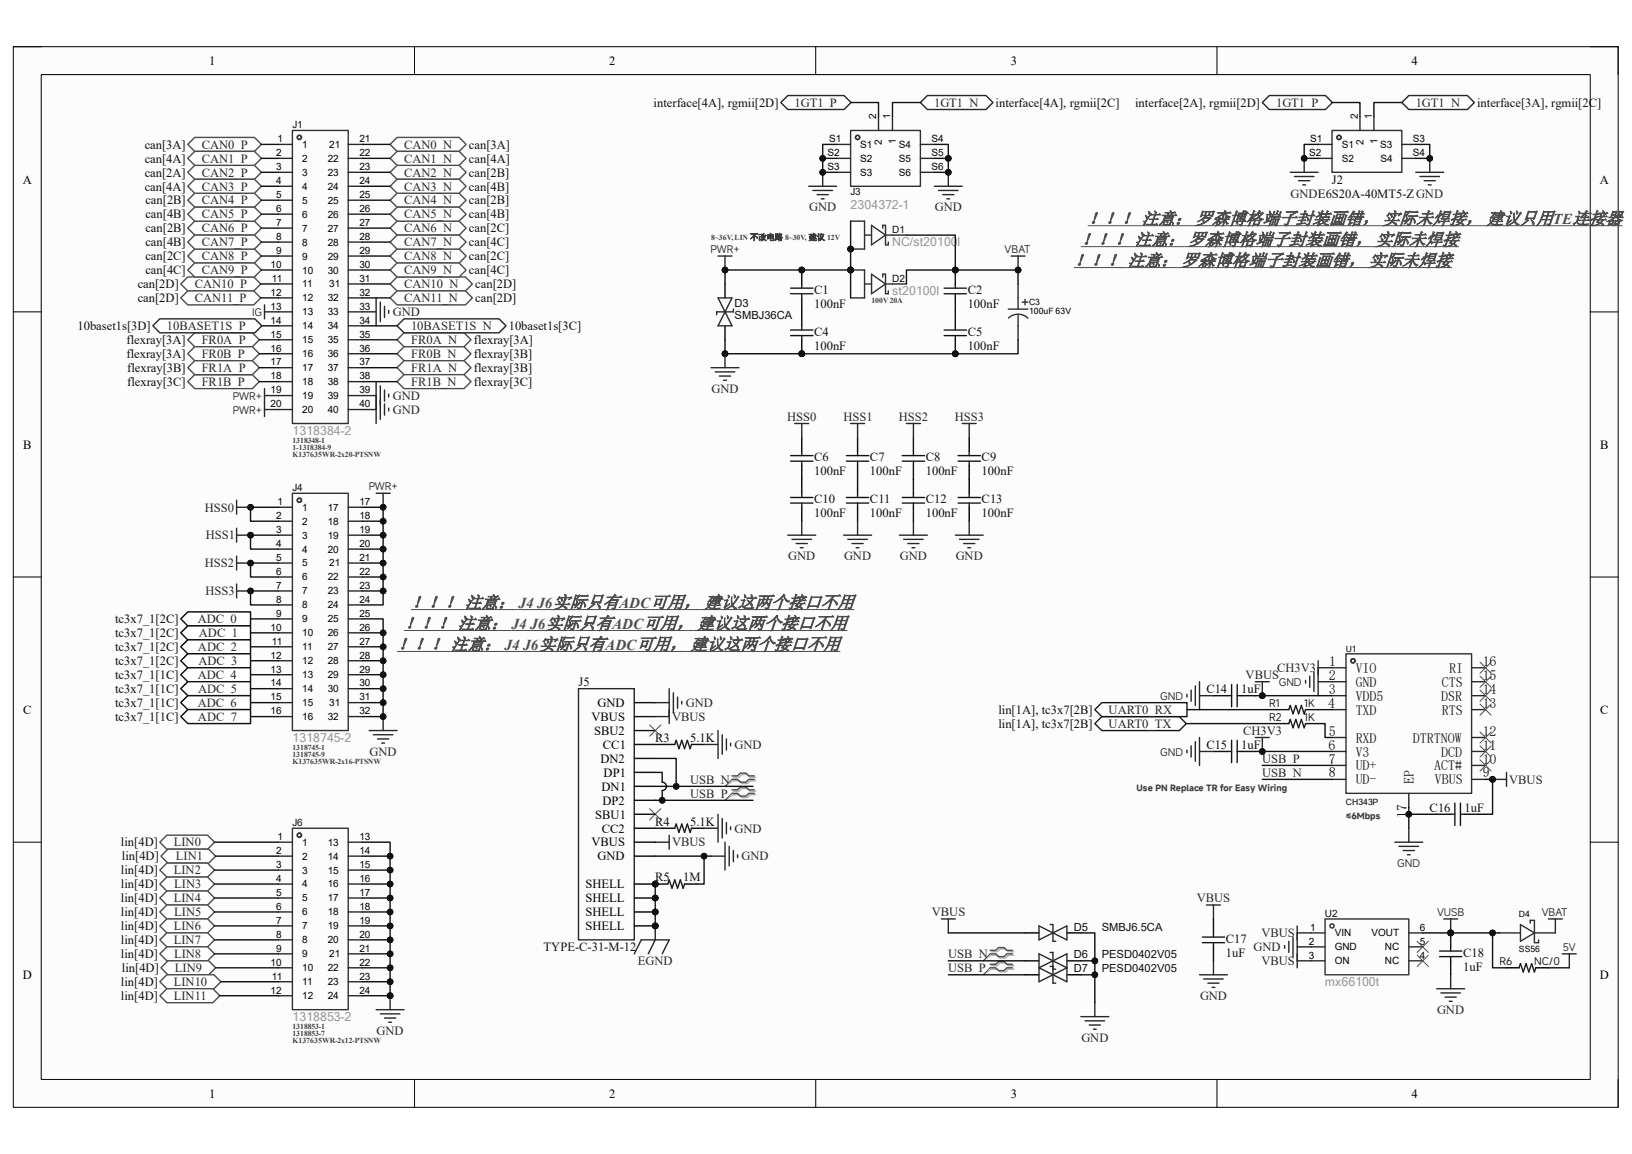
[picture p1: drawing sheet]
<svg xmlns="http://www.w3.org/2000/svg" width="297mm" height="210mm" viewBox="0 0 297 210" stroke-linecap="round" stroke-linejoin="round" font-family="sans-serif">
<defs><g id="words">
<g font-size="3.2" fill="#4c4c4c">
<text x="197.9" y="40.8">！！！ 注意： 罗森博格端子封装画错， 实际未焊接， 建议只用</text>
<text x="286.1" y="40.8">连接器</text>
<text x="196.7" y="44.6">！！！ 注意： 罗森博格端子封装画错， 实际未焊接</text>
<text x="195.4" y="48.4">！！！ 注意： 罗森博格端子封装画错， 实际未焊接</text>
<text x="74.8" y="110.7">！！！ 注意：</text>
<text x="100.6" y="110.7">实际只有</text>
<text x="118.4" y="110.7">可用， 建议这两个接口不用</text>
<text x="72.3" y="118.3">！！！ 注意：</text>
<text x="73.5" y="114.5">！！！ 注意：</text>
<text x="98" y="118.3">实际只有</text>
<text x="99.3" y="114.5">实际只有</text>
<text x="115.8" y="118.3">可用， 建议这两个接口不用</text>
<text x="117.1" y="114.5">可用， 建议这两个接口不用</text>
</g>
<g font-size="2.8" fill="#4c4c4c">
<text x="282.6" y="40.8">TE</text>
<text x="94.4" y="110.7">J4 J6</text>
<text x="112.7" y="110.7">ADC</text>
<text x="91.8" y="118.3">J4 J6</text>
<text x="93.1" y="114.5">J4 J6</text>
<text x="110.1" y="118.3">ADC</text>
<text x="111.4" y="114.5">ADC</text>
</g>
<g font-size="2.5">
<text x="241.8" y="123.7">2</text>
<text x="241.9" y="121.2">1</text>
<text x="246.7" y="122.4">VIO</text>
<text x="246.7" y="125">GND</text>
<text x="262.4" y="125">CTS</text>
<text x="263.7" y="122.4">RI</text>
<text x="269.8" y="123.7">15</text>
<text x="269.8" y="121.2">16</text>
<text x="241.7" y="128.8">4</text>
<text x="241.8" y="126.2">3</text>
<text x="246.7" y="127.5">VDD5</text>
<text x="246.7" y="130">TXD</text>
<text x="262.2" y="127.5">DSR</text>
<text x="262.4" y="130">RTS</text>
<text x="269.8" y="128.8">13</text>
<text x="269.8" y="126.2">14</text>
<text x="241.8" y="136.4">6</text>
<text x="241.8" y="133.9">5</text>
<text x="246.7" y="135.1">RXD</text>
<text x="246.7" y="137.7">V3</text>
<text x="257.1" y="135.1">DTRTNOW</text>
<text x="262.3" y="137.7">DCD</text>
<text x="269.8" y="136.4">11</text>
<text x="269.8" y="133.9">12</text>
<text x="241.8" y="138.9">7</text>
<text x="241.8" y="141.5">8</text>
<text x="246.7" y="140.2">UD+</text>
<text x="246.7" y="142.7">UD-</text>
<text x="257.3" y="142.6" transform="rotate(-90 257.3 142.6)">EP</text>
<text x="261" y="140.2">ACT#</text>
<text x="261.1" y="142.7">VBUS</text>
<text x="269.8" y="141.5">9</text>
<text x="269.8" y="138.9">10</text>
<text x="256" y="148.8" transform="rotate(-90 256 148.8)">17</text>
</g>
<g font-size="2.3">
<text x="38.1" y="11.8">1</text>
<text x="110.9" y="11.8">2</text>
<text x="184" y="11.8">3</text>
<text x="256.9" y="11.8">4</text>
<text x="4.1" y="33.4">A</text>
<text x="291.1" y="33.4">A</text>
<text x="4.2" y="81.7">B</text>
<text x="291.2" y="81.7">B</text>
<text x="4.2" y="129.9">C</text>
<text x="107.7" y="131.2">VBUS</text>
<text x="108.8" y="128.7">GND</text>
<text x="291.2" y="129.9">C</text>
<text x="108.1" y="133.7">SBU2</text>
<text x="109.7" y="136.3">CC1</text>
<text x="109.3" y="138.8">DN2</text>
<text x="109.5" y="143.9">DN1</text>
<text x="109.9" y="141.4">DP1</text>
<text x="108.3" y="149">SBU1</text>
<text x="109.6" y="146.4">DP2</text>
<text x="107.7" y="154">VBUS</text>
<text x="109.5" y="151.5">CC2</text>
<text x="106.6" y="161.6">SHELL</text>
<text x="108.8" y="156.5">GND</text>
<text x="106.6" y="164.2">SHELL</text>
<text x="106.6" y="166.7">SHELL</text>
<text x="106.6" y="169.2">SHELL</text>
<text x="4.1" y="178.1">D</text>
<text x="291.1" y="178.1">D</text>
<text x="38.1" y="199.7">1</text>
<text x="110.9" y="199.7">2</text>
<text x="184" y="199.7">3</text>
<text x="256.9" y="199.7">4</text>
</g>
<g font-size="2.3" fill="#0e0e0e">
<text x="119" y="19.4">interface[4A], rgmii[2D]</text>
<text x="181.2" y="19.4">interface[4A], rgmii[2C]</text>
<text x="206.6" y="19.4">interface[2A], rgmii[2D]</text>
<text x="268.8" y="19.4">interface[3A], rgmii[2C]</text>
<text x="26.3" y="27.1">can[3A]</text>
<text x="26.3" y="29.6">can[4A]</text>
<text x="85.3" y="27.1">can[3A]</text>
<text x="85.3" y="29.6">can[4A]</text>
<text x="26.3" y="32.1">can[2A]</text>
<text x="26.3" y="34.7">can[4A]</text>
<text x="85.3" y="32.1">can[2B]</text>
<text x="85.3" y="34.7">can[4B]</text>
<text x="242.4" y="33.4">J2</text>
<text x="26.5" y="37.2">can[2B]</text>
<text x="26.5" y="39.8">can[4B]</text>
<text x="85.3" y="37.2">can[2B]</text>
<text x="85.3" y="39.8">can[4B]</text>
<text x="26.5" y="42.3">can[2B]</text>
<text x="26.5" y="47.4">can[2C]</text>
<text x="26.5" y="44.8">can[4B]</text>
<text x="85.3" y="42.3">can[2C]</text>
<text x="85.3" y="47.4">can[2C]</text>
<text x="85.3" y="44.8">can[4C]</text>
<text x="25.1" y="52.5">can[2D]</text>
<text x="26.5" y="49.9">can[4C]</text>
<text x="85.3" y="49.9">can[4C]</text>
<text x="86.5" y="52.5">can[2D]</text>
<text x="148.2" y="53.5">C1</text>
<text x="176.1" y="53.5">C2</text>
<text x="25.1" y="55">can[2D]</text>
<text x="86.5" y="55">can[2D]</text>
<text x="148.2" y="56">100nF</text>
<text x="176.1" y="56">100nF</text>
<text x="14.1" y="60.1">10baset1s[3D]</text>
<text x="23" y="62.6">flexray[3A]</text>
<text x="23" y="65.2">flexray[3A]</text>
<text x="86.2" y="62.6">flexray[3A]</text>
<text x="86.2" y="65.2">flexray[3B]</text>
<text x="92.6" y="60.1">10baset1s[3C]</text>
<text x="148.2" y="61.1">C4</text>
<text x="148.2" y="63.6">100nF</text>
<text x="176.1" y="61.1">C5</text>
<text x="176.1" y="63.6">100nF</text>
<text x="23.2" y="70.2">flexray[3C]</text>
<text x="23.2" y="67.7">flexray[3B]</text>
<text x="86.2" y="67.7">flexray[3B]</text>
<text x="86.2" y="70.2">flexray[3C]</text>
<text x="148.2" y="83.9">C6</text>
<text x="158.3" y="83.9">C7</text>
<text x="168.5" y="83.9">C8</text>
<text x="178.6" y="83.9">C9</text>
<text x="148.2" y="86.5">100nF</text>
<text x="158.3" y="86.5">100nF</text>
<text x="168.5" y="86.5">100nF</text>
<text x="178.6" y="86.5">100nF</text>
<text x="148.2" y="91.6">C10</text>
<text x="148.2" y="94.1">100nF</text>
<text x="158.3" y="91.6">C11</text>
<text x="158.3" y="94.1">100nF</text>
<text x="168.5" y="91.6">C12</text>
<text x="168.5" y="94.1">100nF</text>
<text x="178.6" y="91.6">C13</text>
<text x="178.6" y="94.1">100nF</text>
<text x="21" y="113.4">tc3x7_1[2C]</text>
<text x="21" y="116">tc3x7_1[2C]</text>
<text x="21" y="118.5">tc3x7_1[2C]</text>
<text x="21" y="121">tc3x7_1[2C]</text>
<text x="21" y="123.6">tc3x7_1[1C]</text>
<text x="105.3" y="124.8">J5</text>
<text x="21" y="126.1">tc3x7_1[1C]</text>
<text x="21" y="128.7">tc3x7_1[1C]</text>
<text x="21" y="131.2">tc3x7_1[1C]</text>
<text x="181.7" y="129.9">lin[1A], tc3x7[2B]</text>
<text x="219.5" y="126.1">C14</text>
<text x="225.9" y="126.1">1uF</text>
<text x="119.3" y="135">R3</text>
<text x="125.6" y="135">5.1K</text>
<text x="181.7" y="132.5">lin[1A], tc3x7[2B]</text>
<text x="219.5" y="136.3">C15</text>
<text x="225.9" y="136.3">1uF</text>
<text x="260.2" y="147.7">C16</text>
<text x="266.5" y="147.7">1uF</text>
<text x="22" y="154">lin[4D]</text>
<text x="119.3" y="150.2">R4</text>
<text x="125.6" y="150.2">5.1K</text>
<text x="22" y="159.1">lin[4D]</text>
<text x="22" y="161.6">lin[4D]</text>
<text x="22.2" y="156.5">lin[4D]</text>
<text x="119.3" y="160.4">R5</text>
<text x="124.3" y="160.4">1M</text>
<text x="22" y="164.2">lin[4D]</text>
<text x="22" y="166.7">lin[4D]</text>
<text x="22" y="169.2">lin[4D]</text>
<text x="22" y="171.8">lin[4D]</text>
<text x="98.9" y="173.1">TYPE-C-31-M-12</text>
<text x="223.1" y="171.5">C17</text>
<text x="22" y="174.3">lin[4D]</text>
<text x="22" y="179.4">lin[4D]</text>
<text x="22.2" y="176.9">lin[4D]</text>
<text x="223.1" y="174.1">1uF</text>
<text x="266.3" y="174.1">C18</text>
<text x="266.3" y="176.6">1uF</text>
<text x="22" y="181.9">lin[4D]</text>
</g>
<g font-size="2.3" fill="#262626">
<text x="144.6" y="19.4">1GT1_P</text>
<text x="170" y="19.4">1GT1_N</text>
<text x="232.2" y="19.4">1GT1_P</text>
<text x="257.6" y="19.4">1GT1_N</text>
<text x="36.7" y="27.1">CAN0_P</text>
<text x="36.7" y="29.6">CAN1_P</text>
<text x="73.5" y="27.1">CAN0_N</text>
<text x="73.5" y="29.6">CAN1_N</text>
<text x="36.7" y="32.1">CAN2_P</text>
<text x="36.7" y="34.7">CAN3_P</text>
<text x="73.5" y="32.1">CAN2_N</text>
<text x="73.5" y="34.7">CAN3_N</text>
<text x="234.9" y="35.9">GNDE6S20A-40MT5-ZGND</text>
<text x="36.7" y="37.2">CAN4_P</text>
<text x="36.7" y="39.8">CAN5_P</text>
<text x="73.5" y="37.2">CAN4_N</text>
<text x="73.5" y="39.8">CAN5_N</text>
<text x="147.3" y="38.5">GND</text>
<text x="170.1" y="38.5">GND</text>
<text x="36.7" y="42.3">CAN6_P</text>
<text x="36.7" y="47.4">CAN8_P</text>
<text x="36.7" y="44.8">CAN7_P</text>
<text x="73.5" y="42.3">CAN6_N</text>
<text x="73.5" y="47.4">CAN8_N</text>
<text x="73.5" y="44.8">CAN7_N</text>
<text x="35.4" y="52.5">CAN10_P</text>
<text x="36.7" y="49.9">CAN9_P</text>
<text x="73.5" y="52.5">CAN10_N</text>
<text x="73.5" y="49.9">CAN9_N</text>
<text x="35.4" y="55">CAN11_P</text>
<text x="71.5" y="57.5">GND</text>
<text x="73.5" y="55">CAN11_N</text>
<text x="30.4" y="60.1">10BASET1S_P</text>
<text x="36.7" y="62.6">FR0A_P</text>
<text x="36.7" y="65.2">FR0B_P</text>
<text x="74.8" y="62.6">FR0A_N</text>
<text x="74.8" y="65.2">FR0B_N</text>
<text x="74.8" y="60.1">10BASET1S_N</text>
<text x="36.7" y="70.2">FR1B_P</text>
<text x="36.7" y="67.7">FR1A_P</text>
<text x="74.8" y="67.7">FR1A_N</text>
<text x="74.8" y="70.2">FR1B_N</text>
<text x="129.5" y="71.5">GND</text>
<text x="71.5" y="75.3">GND</text>
<text x="71.5" y="72.8">GND</text>
<text x="143.3" y="76.6">HSS0</text>
<text x="153.5" y="76.6">HSS1</text>
<text x="163.6" y="76.6">HSS2</text>
<text x="173.8" y="76.6">HSS3</text>
<text x="37.3" y="93.1">HSS0</text>
<text x="37.5" y="98.2">HSS1</text>
<text x="143.5" y="102">GND</text>
<text x="153.6" y="102">GND</text>
<text x="163.8" y="102">GND</text>
<text x="173.9" y="102">GND</text>
<text x="37.3" y="103.3">HSS2</text>
<text x="36" y="113.4">ADC_0</text>
<text x="37.4" y="108.3">HSS3</text>
<text x="36" y="118.5">ADC_2</text>
<text x="36.2" y="116">ADC_1</text>
<text x="36" y="123.6">ADC_4</text>
<text x="36.1" y="121">ADC_3</text>
<text x="226.7" y="123.6">VBUS</text>
<text x="232.4" y="122.3">CH3V3</text>
<text x="36" y="128.7">ADC_6</text>
<text x="36" y="131.2">ADC_7</text>
<text x="36.1" y="126.1">ADC_5</text>
<text x="122.3" y="131.2">VBUS</text>
<text x="124.8" y="128.7">GND</text>
<text x="201.8" y="129.9">UART0_RX</text>
<text x="67.3" y="137.5">GND</text>
<text x="133.7" y="136.3">GND</text>
<text x="201.8" y="132.5">UART0_TX</text>
<text x="226.2" y="133.7">CH3V3</text>
<text x="125.6" y="142.6">USB_N</text>
<text x="229.7" y="138.8">USB_P</text>
<text x="229.7" y="141.4">USB_N</text>
<text x="274.7" y="142.6">VBUS</text>
<text x="125.6" y="145.2">USB_P</text>
<text x="31.6" y="154">LIN0</text>
<text x="122.3" y="154">VBUS</text>
<text x="133.7" y="151.5">GND</text>
<text x="31.6" y="159.1">LIN2</text>
<text x="31.7" y="161.6">LIN3</text>
<text x="32" y="156.5">LIN1</text>
<text x="135" y="156.5">GND</text>
<text x="31.6" y="164.2">LIN4</text>
<text x="31.7" y="166.7">LIN5</text>
<text x="169.6" y="166.7">VBUS</text>
<text x="217.8" y="164.2">VBUS</text>
<text x="31.6" y="169.2">LIN6</text>
<text x="31.6" y="171.8">LIN7</text>
<text x="228.1" y="173.1">GND</text>
<text x="229.6" y="170.5">VBUS</text>
<text x="31.6" y="179.4">LIN10</text>
<text x="31.7" y="174.3">LIN8</text>
<text x="31.8" y="176.9">LIN9</text>
<text x="116.1" y="175.6">EGND</text>
<text x="172.5" y="174.3">USB_N</text>
<text x="172.5" y="176.9">USB_P</text>
<text x="229.6" y="175.6">VBUS</text>
<text x="31.6" y="181.9">LIN11</text>
<text x="218.4" y="181.9">GND</text>
<text x="261.5" y="184.5">GND</text>
<text x="68.5" y="188.3">GND</text>
<text x="196.8" y="189.6">GND</text>
</g>
<g font-size="2.2" fill="#969696">
<text x="154.8" y="38">2304372-1</text>
<text x="162.4" y="44.8">NC/st20100l</text>
<text x="162.4" y="53.7">st20100l</text>
<text x="53.2" y="79.1">1318384-2</text>
<text x="53.2" y="135">1318745-2</text>
<text x="241.1" y="179.5">mx66100t</text>
<text x="53.2" y="185.8">1318853-2</text>
</g>
<g font-size="2" fill="#0e0e0e">
<text x="133.7" y="55.8">D3</text>
<text x="133.7" y="58.1">SMBJ36CA</text>
<text x="195.4" y="169.3">D5</text>
<text x="200.5" y="169.3">SMBJ6.5CA</text>
<text x="195.4" y="177">D7</text>
<text x="195.4" y="174.4">D6</text>
<text x="200.5" y="177">PESD0402V05</text>
<text x="200.5" y="174.4">PESD0402V05</text>
</g>
<g font-size="1.9" fill="#262626">
<text x="129.3" y="46.1">PWR+</text>
<text x="182.8" y="46.1">VBAT</text>
<text x="45.9" y="57.5">IG</text>
<text x="42.4" y="75.3">PWR+</text>
<text x="42.4" y="72.7">PWR+</text>
<text x="67.1" y="89.2">PWR+</text>
<text x="232.7" y="124.8">GND</text>
<text x="211.1" y="127.3">GND</text>
<text x="211.1" y="137.5">GND</text>
<text x="254.3" y="157.8">GND</text>
<text x="261.5" y="166.7">VUSB</text>
<text x="280.6" y="166.7">VBAT</text>
<text x="284.4" y="173">5V</text>
</g>
<g font-size="1.9" fill="#0e0e0e">
<text x="231" y="128.6">R1</text>
<text x="231" y="131.1">R2</text>
<text x="237.3" y="128.6">1K</text>
<text x="237.3" y="131.1">1K</text>
<text x="272.9" y="175.6">R6</text>
<text x="279.2" y="175.6">NC/0</text>
</g>
<g font-size="1.8" fill="#0e0e0e">
<text x="53.2" y="23.4">J1</text>
<text x="154.8" y="35.6">J3</text>
<text x="162.4" y="42.4">D1</text>
<text x="162.4" y="51.3">D2</text>
<text x="53.2" y="89.4">J4</text>
<text x="53.2" y="150.3">J6</text>
<text x="241.1" y="166.8">U2</text>
</g>
<g font-size="1.8">
<text x="159.5" y="21.7" transform="rotate(-90 159.5 21.7)">2</text>
<text x="162" y="21.7" transform="rotate(-90 162 21.7)">1</text>
<text x="247.1" y="21.7" transform="rotate(-90 247.1 21.7)">2</text>
<text x="249.6" y="21.7" transform="rotate(-90 249.6 21.7)">1</text>
<text x="50.2" y="28.4">2</text>
<text x="50.5" y="25.9">1</text>
<text x="55" y="26.9">1</text>
<text x="55" y="29.5">2</text>
<text x="59.6" y="29.5">22</text>
<text x="59.9" y="26.9">21</text>
<text x="65.4" y="25.9">21</text>
<text x="65.4" y="28.4">22</text>
<text x="150.6" y="28.4">S2</text>
<text x="150.9" y="25.9">S1</text>
<text x="156.5" y="26.9">S1</text>
<text x="156.5" y="29.5">S2</text>
<text x="160.5" y="26.4" transform="rotate(-90 160.5 26.4)">2</text>
<text x="163" y="26.2" transform="rotate(-90 163 26.2)">1</text>
<text x="163.6" y="26.9">S4</text>
<text x="163.6" y="29.5">S5</text>
<text x="169.5" y="25.9">S4</text>
<text x="169.5" y="28.4">S5</text>
<text x="238.2" y="28.4">S2</text>
<text x="238.5" y="25.9">S1</text>
<text x="244.2" y="26.9">S1</text>
<text x="244.2" y="29.5">S2</text>
<text x="248.1" y="26.4" transform="rotate(-90 248.1 26.4)">2</text>
<text x="250.7" y="26.2" transform="rotate(-90 250.7 26.2)">1</text>
<text x="251.2" y="26.9">S3</text>
<text x="251.2" y="29.5">S4</text>
<text x="257.1" y="25.9">S3</text>
<text x="257.1" y="28.4">S4</text>
<text x="50.2" y="31">3</text>
<text x="50.2" y="33.5">4</text>
<text x="55" y="32">3</text>
<text x="55" y="34.5">4</text>
<text x="59.6" y="32">23</text>
<text x="59.6" y="34.5">24</text>
<text x="65.4" y="31">23</text>
<text x="65.4" y="33.5">24</text>
<text x="150.6" y="31">S3</text>
<text x="156.5" y="32">S3</text>
<text x="163.6" y="32">S6</text>
<text x="169.5" y="31">S6</text>
<text x="50.2" y="36.1">5</text>
<text x="50.2" y="38.6">6</text>
<text x="50.2" y="41.1">7</text>
<text x="55" y="37.1">5</text>
<text x="55" y="39.6">6</text>
<text x="59.6" y="37.1">25</text>
<text x="59.6" y="39.6">26</text>
<text x="65.4" y="36.1">25</text>
<text x="65.4" y="38.6">26</text>
<text x="65.4" y="41.1">27</text>
<text x="50.2" y="43.7">8</text>
<text x="50.2" y="46.2">9</text>
<text x="55" y="42.2">7</text>
<text x="55" y="44.7">8</text>
<text x="55" y="47.2">9</text>
<text x="59.6" y="42.2">27</text>
<text x="59.6" y="44.7">28</text>
<text x="59.6" y="47.2">29</text>
<text x="65.4" y="43.7">28</text>
<text x="65.4" y="46.2">29</text>
<text x="49.2" y="48.8">10</text>
<text x="49.2" y="53.8">12</text>
<text x="49.5" y="51.3">11</text>
<text x="55" y="49.8">10</text>
<text x="55" y="52.3">11</text>
<text x="59.6" y="49.8">30</text>
<text x="59.9" y="52.3">31</text>
<text x="65.4" y="48.8">30</text>
<text x="65.4" y="51.3">31</text>
<text x="65.4" y="53.8">32</text>
<text x="49.2" y="56.3">13</text>
<text x="49.2" y="58.9">14</text>
<text x="55" y="54.8">12</text>
<text x="55" y="57.4">13</text>
<text x="55" y="59.9">14</text>
<text x="59.6" y="54.8">32</text>
<text x="59.6" y="57.4">33</text>
<text x="59.6" y="59.9">34</text>
<text x="65.4" y="56.3">33</text>
<text x="65.4" y="58.9">34</text>
<text x="49.2" y="61.4">15</text>
<text x="49.2" y="64">16</text>
<text x="55" y="62.4">15</text>
<text x="55" y="65">16</text>
<text x="59.6" y="62.4">35</text>
<text x="59.6" y="65">36</text>
<text x="65.4" y="61.4">35</text>
<text x="65.4" y="64">36</text>
<text x="49.2" y="66.5">17</text>
<text x="49.2" y="69">18</text>
<text x="49.2" y="71.6">19</text>
<text x="55" y="67.5">17</text>
<text x="55" y="70.1">18</text>
<text x="59.6" y="67.5">37</text>
<text x="59.6" y="70.1">38</text>
<text x="65.4" y="66.5">37</text>
<text x="65.4" y="69">38</text>
<text x="65.4" y="71.6">39</text>
<text x="49.2" y="74.1">20</text>
<text x="55" y="72.6">19</text>
<text x="55" y="75.1">20</text>
<text x="59.6" y="72.6">39</text>
<text x="59.6" y="75.1">40</text>
<text x="65.4" y="74.1">40</text>
<text x="50.2" y="94.4">2</text>
<text x="50.5" y="91.9">1</text>
<text x="55" y="92.9">1</text>
<text x="55" y="95.5">2</text>
<text x="59.6" y="92.9">17</text>
<text x="59.6" y="95.5">18</text>
<text x="65.4" y="91.9">17</text>
<text x="65.4" y="94.4">18</text>
<text x="50.2" y="97">3</text>
<text x="50.2" y="99.5">4</text>
<text x="55" y="98">3</text>
<text x="55" y="100.5">4</text>
<text x="59.6" y="98">19</text>
<text x="59.6" y="100.5">20</text>
<text x="65.4" y="97">19</text>
<text x="65.4" y="99.5">20</text>
<text x="50.2" y="102.1">5</text>
<text x="50.2" y="104.6">6</text>
<text x="50.2" y="107.1">7</text>
<text x="55" y="103.1">5</text>
<text x="55" y="105.6">6</text>
<text x="59.6" y="105.6">22</text>
<text x="59.9" y="103.1">21</text>
<text x="65.4" y="102.1">21</text>
<text x="65.4" y="104.6">22</text>
<text x="65.4" y="107.1">23</text>
<text x="50.2" y="109.7">8</text>
<text x="50.2" y="112.2">9</text>
<text x="55" y="108.2">7</text>
<text x="55" y="110.7">8</text>
<text x="55" y="113.2">9</text>
<text x="59.6" y="108.2">23</text>
<text x="59.6" y="110.7">24</text>
<text x="59.6" y="113.2">25</text>
<text x="65.4" y="109.7">24</text>
<text x="65.4" y="112.2">25</text>
<text x="49.2" y="114.8">10</text>
<text x="49.2" y="119.8">12</text>
<text x="49.5" y="117.3">11</text>
<text x="55" y="115.8">10</text>
<text x="55" y="118.3">11</text>
<text x="59.6" y="115.8">26</text>
<text x="59.6" y="118.3">27</text>
<text x="65.4" y="114.8">26</text>
<text x="65.4" y="117.3">27</text>
<text x="65.4" y="119.8">28</text>
<text x="49.2" y="122.4">13</text>
<text x="49.2" y="124.9">14</text>
<text x="55" y="120.9">12</text>
<text x="55" y="123.4">13</text>
<text x="55" y="125.9">14</text>
<text x="59.6" y="120.9">28</text>
<text x="59.6" y="123.4">29</text>
<text x="59.6" y="125.9">30</text>
<text x="65.4" y="122.4">29</text>
<text x="65.4" y="124.9">30</text>
<text x="49.2" y="127.5">15</text>
<text x="49.2" y="130">16</text>
<text x="55" y="128.5">15</text>
<text x="55" y="131">16</text>
<text x="59.6" y="131">32</text>
<text x="59.9" y="128.5">31</text>
<text x="65.4" y="127.5">31</text>
<text x="65.4" y="130">32</text>
<text x="50.2" y="155.4">2</text>
<text x="50.5" y="152.9">1</text>
<text x="55" y="153.9">1</text>
<text x="59.6" y="153.9">13</text>
<text x="65.4" y="152.9">13</text>
<text x="65.4" y="155.4">14</text>
<text x="50.2" y="157.9">3</text>
<text x="50.2" y="160.5">4</text>
<text x="55" y="156.4">2</text>
<text x="55" y="159">3</text>
<text x="55" y="161.5">4</text>
<text x="59.6" y="156.4">14</text>
<text x="59.6" y="159">15</text>
<text x="59.6" y="161.5">16</text>
<text x="65.4" y="157.9">15</text>
<text x="65.4" y="160.5">16</text>
<text x="50.2" y="163">5</text>
<text x="50.2" y="165.6">6</text>
<text x="55" y="164">5</text>
<text x="55" y="166.6">6</text>
<text x="59.6" y="164">17</text>
<text x="59.6" y="166.6">18</text>
<text x="65.4" y="163">17</text>
<text x="65.4" y="165.6">18</text>
<text x="50.2" y="168.1">7</text>
<text x="50.2" y="170.6">8</text>
<text x="50.2" y="173.2">9</text>
<text x="55" y="169.1">7</text>
<text x="55" y="171.7">8</text>
<text x="59.6" y="169.1">19</text>
<text x="59.6" y="171.7">20</text>
<text x="65.4" y="168.1">19</text>
<text x="65.4" y="170.6">20</text>
<text x="65.4" y="173.2">21</text>
<text x="238.2" y="171.9">2</text>
<text x="238.4" y="169.4">1</text>
<text x="242.9" y="170.4">VIN</text>
<text x="242.9" y="172.9">GND</text>
<text x="249.6" y="170.4">VOUT</text>
<text x="252" y="172.9">NC</text>
<text x="258.4" y="171.9">5</text>
<text x="258.4" y="169.4">6</text>
<text x="49.2" y="175.7">10</text>
<text x="49.5" y="178.3">11</text>
<text x="55" y="174.2">9</text>
<text x="55" y="176.7">10</text>
<text x="55" y="179.3">11</text>
<text x="59.6" y="176.7">22</text>
<text x="59.6" y="179.3">23</text>
<text x="59.9" y="174.2">21</text>
<text x="65.4" y="175.7">22</text>
<text x="65.4" y="178.3">23</text>
<text x="238.2" y="174.5">3</text>
<text x="242.9" y="175.5">ON</text>
<text x="252" y="175.5">NC</text>
<text x="258.4" y="174.5">4</text>
<text x="49.2" y="180.8">12</text>
<text x="55" y="181.8">12</text>
<text x="59.6" y="181.8">24</text>
<text x="65.4" y="180.8">24</text>
</g>
<g font-size="1.6">
<text x="187.3" y="55.4">C3</text>
<text x="187.3" y="57.2">100uF 63V</text>
<text x="244.9" y="118.7">U1</text>
<text x="244.9" y="146.6">CH343P</text>
<text x="276.4" y="166.9">D4</text>
<text x="276.4" y="173.2">SS56</text>
</g>
<g font-size="1.5" fill="#3c3c3c">
<text x="206.8" y="143.9">Use PN Replace TR for Easy Wiring</text>
<text x="244.9" y="149">≤6Mbps</text>
</g>
<g font-size="1.4" fill="#3c3c3c">
<text x="129.4" y="43.7">8~36V, LIN 不改电路 8~30V, 建议 12V</text>
<text x="158.6" y="55.2">100V 20A</text>
<text x="53.2" y="80.6">1318348-1</text>
<text x="53.2" y="81.8">1-1318384-9</text>
<text x="53.2" y="83.1">K137635WR-2x20-PTSNW</text>
<text x="53.2" y="137.7">1318745-9</text>
<text x="53.2" y="136.4">1318745-1</text>
<text x="53.2" y="139">K137635WR-2x16-PTSNW</text>
<text x="53.2" y="187.2">1318853-1</text>
<text x="53.2" y="189.8">K137635WR-2x12-PTSNW</text>
<text x="53.2" y="188.5">1318853-7</text>
</g>
</g></defs>
<path d="M2.4 8.5h292.1v193h-292.1z" fill-rule="evenodd" fill="#fcfcfc"/>
<path d="M2.4 8.5h292.1v193h-292.1z" fill="none" stroke="#000" stroke-width=".18"/>
<path d="M7.5 13.6h281.9v182.8h-281.9z" fill-rule="evenodd" fill="#fcfcfc"/>
<g fill="none" stroke="#000" stroke-width=".18">
<path d="M2.4 8.5h5.1M7.5 13.6h281.9v182.8h-281.9zM75.4 8.5v5.1M148.4 8.5v5.1M221.5 8.5v5.1M289.4 8.5h5.1v5.1M2.4 56.8h5.1M289.4 56.8h5.1M2.4 105h5.1M289.4 105h5.1M2.4 153.3h5.1M289.4 153.3h5.1"/>
<path d="M75.4 196.4v5.1M148.5 196.4v5.1M221.5 196.4v5.1M294.5 196.4v5.1"/>
</g>
<g fill="none" stroke="#303030" stroke-width=".25">
<path d="M53.2 23.7h10.2v53.4h-10.2zM53.2 89.8h10.2v43.1h-10.2zM53.2 150.7h10.2v33h-10.2z"/>
<circle cx="54.5" cy="25" r=".38"/>
<circle cx="54.5" cy="91" r=".38"/>
<circle cx="54.5" cy="152" r=".38"/>
</g>
<g fill="none" stroke="#292929" stroke-width=".25">
<path d="M50.7 26.3h2.5M50.7 28.8h2.5M50.7 31.4h2.5M50.7 33.9h2.5M50.7 36.4h2.5M50.7 39h2.5M63.4 26.3h2.5M63.4 28.8h2.5M63.4 31.4h2.5M63.4 33.9h2.5M63.4 36.4h2.5M63.4 39h2.5"/>
<path d="M50.7 41.5h2.5M50.7 44.1h2.5M50.7 46.6h2.5M50.7 49.1h2.5M50.7 51.7h2.5M50.7 54.2h2.5M50.7 56.8h2.5M50.7 59.3h2.5M63.4 41.5h2.5M63.4 44.1h2.5M63.4 46.6h2.5M63.4 49.1h2.5"/>
<path d="M63.4 51.7h2.5M63.4 54.2h2.5M63.4 56.8h2.5M63.4 59.3h2.5M50.7 61.8h2.5M50.7 64.4h2.5M50.7 66.9h2.5M50.7 69.5h2.5M50.7 72h2.5M50.7 74.5h2.5M63.4 61.8h2.5M63.4 64.4h2.5"/>
<path d="M63.4 66.9h2.5M63.4 69.5h2.5M63.4 72h2.5M63.4 74.5h2.5M50.7 92.3h2.5M50.7 94.8h2.5M50.7 97.4h2.5M50.7 99.9h2.5M63.4 92.3h2.5M63.4 94.8h2.5M63.4 97.4h2.5M63.4 99.9h2.5"/>
<path d="M50.7 102.5h2.5M50.7 105h2.5M50.7 107.5h2.5M50.7 110.1h2.5M50.7 112.6h2.5M50.7 115.2h2.5M50.7 117.7h2.5M63.4 102.5h2.5M63.4 105h2.5M63.4 107.5h2.5M63.4 110.1h2.5M63.4 112.6h2.5"/>
<path d="M63.4 115.2h2.5M63.4 117.7h2.5M50.7 120.2h2.5M50.7 122.8h2.5M50.7 125.3h2.5M50.7 127.9h2.5M50.7 130.4h2.5M63.4 120.2h2.5M63.4 122.8h2.5M63.4 125.3h2.5M63.4 127.9h2.5M63.4 130.4h2.5"/>
<path d="M50.7 153.3h2.5M50.7 155.8h2.5M50.7 158.3h2.5M63.4 153.3h2.5M63.4 155.8h2.5M63.4 158.3h2.5M50.7 160.9h2.5M50.7 163.4h2.5M50.7 166h2.5M50.7 168.5h2.5M50.7 171h2.5M50.7 173.6h2.5"/>
<path d="M50.7 176.1h2.5M50.7 178.7h2.5M63.4 160.9h2.5M63.4 163.4h2.5M63.4 166h2.5M63.4 168.5h2.5M63.4 171h2.5M63.4 173.6h2.5M63.4 176.1h2.5M63.4 178.7h2.5M50.7 181.2h2.5M63.4 181.2h2.5"/>
</g>
<path d="M48.1 73.3v2.5M48.1 74.5h2.6" fill="none" stroke="#262626" stroke-width=".25"/>
<path d="M34.2 31.4l1.2-1.3h10.9l1.3 1.3-1.3 1.2h-10.9z" fill-rule="evenodd" fill="#fefefe"/>
<path d="M34.2 31.4l1.2-1.3h10.9l1.3 1.3-1.3 1.2h-10.9z" fill="none" stroke="#4c4c4c" stroke-width=".25"/>
<path d="M71 31.4l1.3-1.3h11.3l1.2 1.3-1.2 1.2h-11.3z" fill-rule="evenodd" fill="#fefefe"/>
<path d="M71 31.4l1.3-1.3h11.3l1.2 1.3-1.2 1.2h-11.3z" fill="none" stroke="#4c4c4c" stroke-width=".25"/>
<path d="M34.2 36.4l1.2-1.2h10.9l1.3 1.2-1.3 1.3h-10.9z" fill-rule="evenodd" fill="#fefefe"/>
<path d="M34.2 36.4l1.2-1.2h10.9l1.3 1.2-1.3 1.3h-10.9z" fill="none" stroke="#4c4c4c" stroke-width=".25"/>
<path d="M71 36.4l1.3-1.2h11.3l1.2 1.2-1.2 1.3h-11.3z" fill-rule="evenodd" fill="#fefefe"/>
<path d="M71 36.4l1.3-1.2h11.3l1.2 1.2-1.2 1.3h-11.3z" fill="none" stroke="#4c4c4c" stroke-width=".25"/>
<path d="M34.2 41.5l1.2-1.3h10.9l1.3 1.3-1.3 1.3h-10.9z" fill-rule="evenodd" fill="#fefefe"/>
<path d="M34.2 41.5l1.2-1.3h10.9l1.3 1.3-1.3 1.3h-10.9z" fill="none" stroke="#4c4c4c" stroke-width=".25"/>
<path d="M71 41.5l1.3-1.3h11.3l1.2 1.3-1.2 1.3h-11.3z" fill-rule="evenodd" fill="#fefefe"/>
<path d="M71 41.5l1.3-1.3h11.3l1.2 1.3-1.2 1.3h-11.3z" fill="none" stroke="#4c4c4c" stroke-width=".25"/>
<path d="M34.2 46.6l1.2-1.3h10.9l1.3 1.3-1.3 1.3h-10.9z" fill-rule="evenodd" fill="#fefefe"/>
<path d="M34.2 46.6l1.2-1.3h10.9l1.3 1.3-1.3 1.3h-10.9z" fill="none" stroke="#4c4c4c" stroke-width=".25"/>
<path d="M71 46.6l1.3-1.3h11.3l1.2 1.3-1.2 1.3h-11.3z" fill-rule="evenodd" fill="#fefefe"/>
<path d="M71 46.6l1.3-1.3h11.3l1.2 1.3-1.2 1.3h-11.3z" fill="none" stroke="#4c4c4c" stroke-width=".25"/>
<path d="M34.2 50.4h12l1.3 1.3-1.3 1.2h-12l-1.3-1.2z" fill-rule="evenodd" fill="#fefefe"/>
<path d="M32.9 51.7l1.3-1.3h12l1.3 1.3-1.3 1.2h-12z" fill="none" stroke="#4c4c4c" stroke-width=".25"/>
<path d="M71 51.7l1.3-1.3h12.4l1.3 1.3-1.3 1.2h-12.4z" fill-rule="evenodd" fill="#fefefe"/>
<path d="M71 51.7l1.3-1.3h12.4l1.3 1.3-1.3 1.2h-12.4z" fill="none" stroke="#4c4c4c" stroke-width=".25"/>
<path d="M34.2 26.3l1.2-1.3h10.9l1.3 1.3-1.3 1.2h-10.9z" fill-rule="evenodd" fill="#fefefe"/>
<path d="M34.2 26.3l1.2-1.3h10.9l1.3 1.3-1.3 1.2h-10.9z" fill="none" stroke="#4c4c4c" stroke-width=".25"/>
<path d="M71 26.3l1.3-1.3h11.3l1.2 1.3-1.2 1.2h-11.3z" fill-rule="evenodd" fill="#fefefe"/>
<path d="M71 26.3l1.3-1.3h11.3l1.2 1.3-1.2 1.2h-11.3z" fill="none" stroke="#4c4c4c" stroke-width=".25"/>
<path d="M34.2 33.9l1.2-1.3h10.9l1.3 1.3-1.3 1.3h-10.9z" fill-rule="evenodd" fill="#fefefe"/>
<path d="M34.2 33.9l1.2-1.3h10.9l1.3 1.3-1.3 1.3h-10.9z" fill="none" stroke="#4c4c4c" stroke-width=".25"/>
<path d="M71 33.9l1.3-1.3h11.3l1.2 1.3-1.2 1.3h-11.3z" fill-rule="evenodd" fill="#fefefe"/>
<path d="M71 33.9l1.3-1.3h11.3l1.2 1.3-1.2 1.3h-11.3z" fill="none" stroke="#4c4c4c" stroke-width=".25"/>
<path d="M34.2 39l1.2-1.3h10.9l1.3 1.3-1.3 1.2h-10.9z" fill-rule="evenodd" fill="#fefefe"/>
<path d="M34.2 39l1.2-1.3h10.9l1.3 1.3-1.3 1.2h-10.9z" fill="none" stroke="#4c4c4c" stroke-width=".25"/>
<path d="M71 39l1.3-1.3h11.3l1.2 1.3-1.2 1.2h-11.3z" fill-rule="evenodd" fill="#fefefe"/>
<path d="M71 39l1.3-1.3h11.3l1.2 1.3-1.2 1.2h-11.3z" fill="none" stroke="#4c4c4c" stroke-width=".25"/>
<path d="M34.2 44.1l1.2-1.3h10.9l1.3 1.3-1.3 1.2h-10.9z" fill-rule="evenodd" fill="#fefefe"/>
<path d="M34.2 44.1l1.2-1.3h10.9l1.3 1.3-1.3 1.2h-10.9z" fill="none" stroke="#4c4c4c" stroke-width=".25"/>
<path d="M71 44.1l1.3-1.3h11.3l1.2 1.3-1.2 1.2h-11.3z" fill-rule="evenodd" fill="#fefefe"/>
<path d="M71 44.1l1.3-1.3h11.3l1.2 1.3-1.2 1.2h-11.3z" fill="none" stroke="#4c4c4c" stroke-width=".25"/>
<path d="M34.2 49.1l1.2-1.2h10.9l1.3 1.2-1.3 1.3h-10.9z" fill-rule="evenodd" fill="#fefefe"/>
<path d="M34.2 49.1l1.2-1.2h10.9l1.3 1.2-1.3 1.3h-10.9z" fill="none" stroke="#4c4c4c" stroke-width=".25"/>
<path d="M71 49.1l1.3-1.2h11.3l1.2 1.2-1.2 1.3h-11.3z" fill-rule="evenodd" fill="#fefefe"/>
<path d="M71 49.1l1.3-1.2h11.3l1.2 1.2-1.2 1.3h-11.3z" fill="none" stroke="#4c4c4c" stroke-width=".25"/>
<path d="M32.9 54.2l1.3-1.3h12l1.3 1.3-1.3 1.3h-12z" fill-rule="evenodd" fill="#fefefe"/>
<path d="M32.9 54.2l1.3-1.3h12l1.3 1.3-1.3 1.3h-12z" fill="none" stroke="#4c4c4c" stroke-width=".25"/>
<path d="M71 54.2l1.3-1.3h12.4l1.3 1.3-1.3 1.3h-12.4z" fill-rule="evenodd" fill="#fefefe"/>
<path d="M71 54.2l1.3-1.3h12.4l1.3 1.3-1.3 1.3h-12.4z" fill="none" stroke="#4c4c4c" stroke-width=".25"/>
<path d="M34.2 28.8l1.2-1.3h10.9l1.3 1.3-1.3 1.3h-10.9z" fill-rule="evenodd" fill="#fefefe"/>
<path d="M34.2 28.8l1.2-1.3h10.9l1.3 1.3-1.3 1.3h-10.9z" fill="none" stroke="#4c4c4c" stroke-width=".25"/>
<path d="M71 28.8l1.3-1.3h11.3l1.2 1.3-1.2 1.3h-11.3z" fill-rule="evenodd" fill="#fefefe"/>
<path d="M71 28.8l1.3-1.3h11.3l1.2 1.3-1.2 1.3h-11.3z" fill="none" stroke="#4c4c4c" stroke-width=".25"/>
<g fill="none" stroke="#303030" stroke-width=".25">
<path d="M154.8 23.7h12.7v10.2h-12.7z"/>
<circle cx="156.1" cy="25" r=".38"/>
</g>
<path d="M152.3 26.3h2.5M152.3 28.8h2.5M152.3 31.4h2.5M159.9 21.2v2.5M162.4 21.2v2.5M167.5 26.3h2.5M167.5 28.8h2.5M167.5 31.4h2.5" fill="none" stroke="#292929" stroke-width=".25"/>
<path d="M168.8 17.4h10.6l1.3 1.3-1.3 1.2h-10.6l-1.3-1.2z" fill-rule="evenodd" fill="#fefefe"/>
<path d="M167.5 18.7l1.3-1.3h10.6l1.3 1.3-1.3 1.2h-10.6z" fill="none" stroke="#262626" stroke-width=".25"/>
<path d="M143.4 17.4h10.2l1.3 1.3-1.3 1.2h-10.2l-1.3-1.2z" fill-rule="evenodd" fill="#fefefe"/>
<path d="M143.4 17.4h10.2l1.3 1.3-1.3 1.2h-10.2l-1.3-1.2zM65.9 56.8h2.6M68.5 54.2v5.1M69.2 55v3.5M70 55.7v2.1M70.7 56.5v.5M65.9 74.5h2.6M68.5 72v5.1M69.2 72.7v3.6M70 73.5v2M70.7 74.3v.5" fill="none" stroke="#262626" stroke-width=".25"/>
<circle cx="154.8" cy="49.1" r=".51" fill="#0e0e0e"/>
<circle cx="154.8" cy="49.1" r=".51" fill="none" stroke="#0e0e0e" stroke-width=".18"/>
<path d="M154.8 54.2h2.5M154.8 49.1h2.5M162.4 51.7h2.6" fill="none" stroke="#292929" stroke-width=".25"/>
<path d="M157.3 51.7h1.3M158.6 49.9l2.5 1.8-2.5 1.8zM160.6 50.4v-.5h.5v3.6h.6v-.6M161.1 51.7h1.3" fill="none" stroke="#303030" stroke-width=".25"/>
<circle cx="154.8" cy="49.1" r=".51" fill="#0e0e0e"/>
<circle cx="154.8" cy="49.1" r=".51" fill="none" stroke="#0e0e0e" stroke-width=".18"/>
<path d="M157.3 49.1v5.1" fill="none" stroke="#303030" stroke-width=".25"/>
<path d="M130.7 46.6h2.5M131.9 46.6v2.5" fill="none" stroke="#262626" stroke-width=".25"/>
<circle cx="131.9" cy="49.1" r=".51" fill="#0e0e0e"/>
<circle cx="131.9" cy="49.1" r=".51" fill="none" stroke="#0e0e0e" stroke-width=".18"/>
<path d="M131.9 51.7v2.5M131.9 59.3v2.5" fill="none" stroke="#000" stroke-width=".25"/>
<path d="M130.7 54.2h2.5l-2.5 5.1h2.5zM133.5 56.2v.6h-3.1v.5" fill="none" stroke="#292929" stroke-width=".25"/>
<path d="M129.4 66.9h5.1M130.2 67.7h3.5M130.9 68.4h2.1M131.7 69.2h.5M131.9 64.4v2.5" fill="none" stroke="#262626" stroke-width=".25"/>
<circle cx="131.9" cy="64.4" r=".51" fill="#0e0e0e"/>
<circle cx="131.9" cy="64.4" r=".51" fill="none" stroke="#0e0e0e" stroke-width=".18"/>
<circle cx="145.9" cy="49.1" r=".51" fill="#0e0e0e"/>
<circle cx="145.9" cy="49.1" r=".51" fill="none" stroke="#0e0e0e" stroke-width=".18"/>
<path d="M145.9 49.1v2.6M145.9 54.2v2.6" fill="none" stroke="#000" stroke-width=".25"/>
<circle cx="145.9" cy="49.1" r=".51" fill="#0e0e0e"/>
<circle cx="145.9" cy="49.1" r=".51" fill="none" stroke="#0e0e0e" stroke-width=".18"/>
<path d="M143.9 52.4h4M143.9 53.5h4M145.9 51.7v.7M145.9 53.5v.7" fill="none" stroke="#1c1c1c" stroke-width=".25"/>
<circle cx="145.9" cy="64.4" r=".51" fill="#0e0e0e"/>
<circle cx="145.9" cy="64.4" r=".51" fill="none" stroke="#0e0e0e" stroke-width=".18"/>
<path d="M145.9 61.8v2.6" fill="none" stroke="#000" stroke-width=".25"/>
<circle cx="145.9" cy="64.4" r=".51" fill="#0e0e0e"/>
<circle cx="145.9" cy="64.4" r=".51" fill="none" stroke="#0e0e0e" stroke-width=".18"/>
<path d="M145.9 56.8v2.5" fill="none" stroke="#000" stroke-width=".25"/>
<path d="M145.9 59.3v.8M143.9 60.1h4M143.9 61.1h4M145.9 61.1v.7" fill="none" stroke="#1c1c1c" stroke-width=".25"/>
<circle cx="173.9" cy="49.1" r=".51" fill="#0e0e0e"/>
<circle cx="173.9" cy="49.1" r=".51" fill="none" stroke="#0e0e0e" stroke-width=".18"/>
<path d="M173.9 49.1v2.6M173.9 54.2v2.6" fill="none" stroke="#000" stroke-width=".25"/>
<circle cx="173.9" cy="49.1" r=".51" fill="#0e0e0e"/>
<circle cx="173.9" cy="49.1" r=".51" fill="none" stroke="#0e0e0e" stroke-width=".18"/>
<path d="M171.8 52.4h4.1M171.8 53.5h4.1M173.9 51.7v.7M173.9 53.5v.7" fill="none" stroke="#1c1c1c" stroke-width=".25"/>
<circle cx="173.9" cy="64.4" r=".51" fill="#0e0e0e"/>
<circle cx="173.9" cy="64.4" r=".51" fill="none" stroke="#0e0e0e" stroke-width=".18"/>
<path d="M173.9 61.8v2.6" fill="none" stroke="#000" stroke-width=".25"/>
<circle cx="173.9" cy="64.4" r=".51" fill="#0e0e0e"/>
<circle cx="173.9" cy="64.4" r=".51" fill="none" stroke="#0e0e0e" stroke-width=".18"/>
<path d="M173.9 56.8v2.5" fill="none" stroke="#000" stroke-width=".25"/>
<path d="M173.9 59.3v.8M171.8 60.1h4.1M171.8 61.1h4.1M173.9 61.1v.7" fill="none" stroke="#1c1c1c" stroke-width=".25"/>
<path d="M183.5 56.3h3.5M183.5 57.9a2.53 2.53 0 0 1 3.6 0M185.3 54.2v2.1M185.3 57.3v2M186 55h1M186.5 54.5v1" fill="none" stroke="#303030" stroke-width=".25"/>
<path d="M185.3 51.7v2.5M185.3 59.3v2.5" fill="none" stroke="#292929" stroke-width=".25"/>
<path d="M262.7 167.2h2.6M264 167.2v2.6" fill="none" stroke="#262626" stroke-width=".25"/>
<circle cx="264" cy="169.8" r=".51" fill="#0e0e0e"/>
<circle cx="264" cy="169.8" r=".51" fill="none" stroke="#0e0e0e" stroke-width=".18"/>
<path d="M184 46.6h2.5M185.3 46.6v2.5" fill="none" stroke="#262626" stroke-width=".25"/>
<circle cx="185.3" cy="49.1" r=".51" fill="#0e0e0e"/>
<circle cx="185.3" cy="49.1" r=".51" fill="none" stroke="#0e0e0e" stroke-width=".18"/>
<g fill="none" stroke="#303030" stroke-width=".25">
<path d="M245 119h22.8v25.4h-22.8z"/>
<circle cx="246.2" cy="120.2" r=".38"/>
</g>
<g fill="none" stroke="#292929" stroke-width=".25">
<path d="M242.4 121.5h2.6M242.4 124.1h2.6M242.4 126.6h2.6M242.4 129.1h2.6M242.4 134.2h2.6M242.4 136.7h2.6M242.4 139.3h2.6M267.8 121.5h2.6M267.8 124.1h2.6M267.8 126.6h2.6M267.8 129.1h2.6M267.8 134.2h2.6"/>
<path d="M267.8 136.7h2.6M267.8 139.3h2.6M242.4 141.8h2.6M256.4 144.4v2.5M267.8 141.8h2.6"/>
</g>
<path d="M228.5 134.2h2.5M229.7 134.2v2.5M253.8 153.3h5.1M254.6 154h3.6M255.4 154.8h2M256.1 155.5h.5M256.4 150.7v2.6" fill="none" stroke="#262626" stroke-width=".25"/>
<circle cx="229.7" cy="136.7" r=".51" fill="#0e0e0e"/>
<circle cx="229.7" cy="136.7" r=".51" fill="none" stroke="#0e0e0e" stroke-width=".18"/>
<g fill="none" stroke="#262626" stroke-width=".25">
<path d="M216 136.5v.5M216.8 135.7v2.1M217.5 135v3.5M218.3 134.2v5.1M218.3 136.7h2.5M228.5 124.1h2.5M229.7 124.1v2.5M237.6 123.8v.5M238.4 123v2.1M239.1 122.3v3.5M239.9 120.2v6.4M239.9 121.5h2.5"/>
<path d="M239.9 124.1h2.5"/>
</g>
<path d="M220.8 136.7h2.6M225.9 136.7h2.6" fill="none" stroke="#000" stroke-width=".25"/>
<path d="M223.4 136.7h.7M224.1 134.7v4.1M225.1 134.7v4.1M225.1 136.7h.8" fill="none" stroke="#1c1c1c" stroke-width=".25"/>
<circle cx="229.7" cy="126.6" r=".51" fill="#0e0e0e"/>
<circle cx="229.7" cy="126.6" r=".51" fill="none" stroke="#0e0e0e" stroke-width=".18"/>
<path d="M220.8 126.6h2.6M225.9 126.6h2.6M232.3 129.1h2.2M232.3 131.7h2.2M237.6 129.1h2.3M237.6 131.7h2.3" fill="none" stroke="#000" stroke-width=".25"/>
<path d="M223.4 126.6h.7M224.1 124.6v4M225.1 124.6v4M225.1 126.6h.8M234.5 129.1l.3-.7 .5 1.5 .5-1.5 .5 1.5 .5-1.5 .5 1.5 .3-.8M234.5 131.7l.3-.8 .5 1.5 .5-1.5 .5 1.5 .5-1.5 .5 1.5 .3-.7" fill="none" stroke="#1c1c1c" stroke-width=".25"/>
<path d="M216 126.3v.6M216.8 125.6v2M217.5 124.8v3.6M218.3 124.1v5M218.3 126.6h2.5M271.6 141.8h2.6M274.2 140.6v2.5" fill="none" stroke="#262626" stroke-width=".25"/>
<circle cx="271.6" cy="141.8" r=".51" fill="#0e0e0e"/>
<circle cx="271.6" cy="141.8" r=".51" fill="none" stroke="#0e0e0e" stroke-width=".18"/>
<path d="M261.5 148.2h2.5M266.5 148.2h2.6M186.5 177.4h2.6M186.5 174.8h2.6M186.5 169.8h2.6M194.2 177.4h2.5M194.2 174.8h2.5M194.2 169.8h2.5" fill="none" stroke="#000" stroke-width=".25"/>
<path d="M264 148.2h.8M264.8 146.1v4.1M265.8 146.1v4.1M265.8 148.2h.7" fill="none" stroke="#1c1c1c" stroke-width=".25"/>
<g fill="none" stroke="#4c4c4c" stroke-width=".18">
<path d="M269.3 120.5l2.1 2M269.3 123l2.1 2.1M269.3 125.6l2.1 2M269.3 128.1l2.1 2.1M269.3 133.2l2.1 2M269.3 135.7l2.1 2.1M269.3 138.3l2.1 2M271.4 120.5l-2.1 2M271.4 123l-2.1 2.1M271.4 125.6l-2.1 2M271.4 128.1l-2.1 2.1M271.4 133.2l-2.1 2"/>
<path d="M271.4 135.7l-2.1 2.1M271.4 138.3l-2.1 2M180.2 173.6l-1.3 1.2M180.2 176.1l-1.3 1.3"/>
</g>
<path d="M180.4 173.2h1.1l.5-.5h1l.5 .5h1M180.4 173.8h1.1l.5 .5h1l.5-.5h1M180.4 175.7h1.1l.5-.5h1l.5 .5h1M180.4 176.4h1.1l.5 .5h1l.5-.5h1" fill="none" stroke="#aeaeae" stroke-width=".25"/>
<path d="M180.4 173.8l-1.5 1M180.4 176.4l-1.5 1" fill="none" stroke="#aeaeae" stroke-width=".18"/>
<path d="M180.2 172.9h1l.5-.5h1l.5 .5h1.1M180.2 173.6h1l.5 .5h1l.5-.5h1.1M180.2 175.5h1l.5-.5h1l.5 .5h1.1M180.2 176.1h1l.5 .5h1l.5-.5h1.1" fill="none" stroke="#4c4c4c" stroke-width=".25"/>
<path d="M189.1 176.1l5.1-2.5v5.1zM189.1 173.6l5.1 2.5-5.1 2.6zM189.1 168.5v2.5l5.1-2.5v2.5zM191.1 173.3h.5v5.6h.5M191.1 168.2h.5v3.1h.5M191.1 175.9h.5M191.6 176.4h.5" fill="none" stroke="#292929" stroke-width=".25"/>
<path d="M171.3 167.2h2.6M172.6 167.2v2.6M196.7 185h5.1M197.5 185.8h3.5M198.2 186.5h2.1M199 187.3h.5M199.2 182.5v2.5" fill="none" stroke="#262626" stroke-width=".25"/>
<path d="M200.5 130.4h14.1l1.3 1.3-1.3 1.2h-14.1l-1.3-1.2z" fill-rule="evenodd" fill="#fefefe"/>
<path d="M199.2 131.7l1.3-1.3h14.1l1.3 1.3-1.3 1.2h-14.1z" fill="none" stroke="#1c1c1c" stroke-width=".25"/>
<path d="M200.5 127.9h15.5v2.5h-15.5l-1.3-1.3z" fill-rule="evenodd" fill="#fefefe"/>
<path d="M199.2 129.1l1.3-1.2h15.5v2.5h-15.5zM218.8 171.5h4.1M218.8 170.5h4.1M220.8 169.8v.7M220.8 171.5v.8" fill="none" stroke="#1c1c1c" stroke-width=".25"/>
<g fill="none" stroke="#303030" stroke-width=".25">
<path d="M241.1 167.2h15.3v10.2h-15.3z"/>
<circle cx="242.4" cy="168.5" r=".38"/>
</g>
<path d="M238.6 169.8h2.5M238.6 172.3h2.5M238.6 174.8h2.5M256.4 169.8h2.5M256.4 172.3h2.5M256.4 174.8h2.5" fill="none" stroke="#292929" stroke-width=".25"/>
<path d="M257.9 171.3l2 2M257.9 173.8l2 2.1M259.9 171.3l-2 2M259.9 173.8l-2 2.1" fill="none" stroke="#4c4c4c" stroke-width=".18"/>
<g fill="none" stroke="#262626" stroke-width=".25">
<path d="M218.3 177.4h5.1M219.1 178.1h3.5M219.6 164.7h2.5M219.8 178.9h2M220.6 179.7h.5M220.8 164.7v2.5M220.8 174.8v2.6M233.8 172.1v.5M234.5 171.3v2M235.3 170.5v3.6M236.1 168.5v7.6M236.1 172.3h2.5"/>
<path d="M236.1 174.8h2.5M236.1 169.8h2.5"/>
</g>
<path d="M220.8 167.2v2.6M220.8 172.3v2.5" fill="none" stroke="#000" stroke-width=".25"/>
<circle cx="264" cy="169.8" r=".51" fill="#0e0e0e"/>
<circle cx="264" cy="169.8" r=".51" fill="none" stroke="#0e0e0e" stroke-width=".18"/>
<path d="M264 169.8v2.5" fill="none" stroke="#000" stroke-width=".25"/>
<circle cx="264" cy="169.8" r=".51" fill="#0e0e0e"/>
<circle cx="264" cy="169.8" r=".51" fill="none" stroke="#0e0e0e" stroke-width=".18"/>
<g fill="none" stroke="#000" stroke-width=".25">
<path d="M145.9 79.6v2.5M156.1 79.6v2.5M166.2 79.6v2.5M176.4 79.6v2.5M145.9 84.7v5.1M145.9 92.3v2.5M156.1 84.7v5.1M156.1 92.3v2.5M166.2 84.7v5.1M166.2 92.3v2.5M176.4 84.7v5.1M176.4 92.3v2.5"/>
<path d="M264 174.8v2.6"/>
</g>
<g fill="none" stroke="#1c1c1c" stroke-width=".25">
<path d="M143.9 82.9h4M143.9 83.9h4M143.9 90.5h4M143.9 91.5h4M145.9 82.1v.8M145.9 83.9v.8M145.9 89.8v.7M145.9 91.5v.8M154 82.9h4.1M154 83.9h4.1M154 90.5h4.1M154 91.5h4.1"/>
<path d="M156.1 82.1v.8M156.1 83.9v.8M156.1 89.8v.7M156.1 91.5v.8M164.2 82.9h4.1M164.2 83.9h4.1M164.2 90.5h4.1M164.2 91.5h4.1M166.2 82.1v.8M166.2 83.9v.8M166.2 89.8v.7M166.2 91.5v.8"/>
<path d="M174.4 82.9h4M174.4 83.9h4M174.4 90.5h4M174.4 91.5h4M176.4 82.1v.8M176.4 83.9v.8M176.4 89.8v.7M176.4 91.5v.8M262 174.1h4M262 173.1h4M264 172.3v.8M264 174.1v.7"/>
</g>
<g fill="none" stroke="#262626" stroke-width=".25">
<path d="M144.6 77.1h2.6M145.9 77.1v2.5M154.8 77.1h2.5M156.1 77.1v2.5M165 77.1h2.5M166.2 77.1v2.5M175.1 77.1h2.6M176.4 77.1v2.5M143.4 97.4h5M144.1 98.1h3.6M144.9 98.9h2M145.7 99.7h.5"/>
<path d="M145.9 94.8v2.6M153.5 97.4h5.1M154.3 98.1h3.5M155.1 98.9h2M155.8 99.7h.5M156.1 94.8v2.6M163.7 97.4h5.1M164.4 98.1h3.6M165.2 98.9h2M166 99.7h.5M166.2 94.8v2.6M173.9 97.4h5"/>
<path d="M174.6 98.1h3.6M175.4 98.9h2M176.1 99.7h.5M176.4 94.8v2.6M261.5 179.9h5M264 177.4v2.5M281.8 167.2h2.5M283.1 167.2v2.6M262.2 180.7h3.6M263 181.5h2M263.7 182.2h.6"/>
</g>
<path d="M276.7 168.2l2.5 1.6-2.5 1.5zM278.5 168v-.5h.7v4h.8v-.5" fill="none" stroke="#303030" stroke-width=".25"/>
<path d="M272.9 169.8h3.8M279.2 169.8h3.9" fill="none" stroke="#292929" stroke-width=".25"/>
<path d="M30.4 152h7.4l1.3 1.3-1.3 1.2h-7.4l-1.3-1.2z" fill-rule="evenodd" fill="#fefefe"/>
<path d="M29.1 153.3l1.3-1.3h7.4l1.3 1.3-1.3 1.2h-7.4z" fill="none" stroke="#4c4c4c" stroke-width=".25"/>
<path d="M30.6 154.5h7.4l1.2 1.3-1.2 1.3h-7.4l-1.3-1.3z" fill-rule="evenodd" fill="#fefefe"/>
<path d="M29.3 155.8l1.3-1.3h7.4l1.2 1.3-1.2 1.3h-7.4z" fill="none" stroke="#4c4c4c" stroke-width=".25"/>
<path d="M30.4 157.1h7.4l1.3 1.2-1.3 1.3h-7.4l-1.3-1.3z" fill-rule="evenodd" fill="#fefefe"/>
<path d="M29.1 158.3l1.3-1.2h7.4l1.3 1.2-1.3 1.3h-7.4z" fill="none" stroke="#4c4c4c" stroke-width=".25"/>
<path d="M29.1 160.9l1.3-1.3h7.4l1.3 1.3-1.3 1.2h-7.4z" fill-rule="evenodd" fill="#fefefe"/>
<path d="M29.1 160.9l1.3-1.3h7.4l1.3 1.3-1.3 1.2h-7.4z" fill="none" stroke="#4c4c4c" stroke-width=".25"/>
<path d="M29.1 163.4l1.3-1.3h7.4l1.3 1.3-1.3 1.3h-7.4z" fill-rule="evenodd" fill="#fefefe"/>
<path d="M29.1 163.4l1.3-1.3h7.4l1.3 1.3-1.3 1.3h-7.4z" fill="none" stroke="#4c4c4c" stroke-width=".25"/>
<path d="M29.1 166l1.3-1.3h7.4l1.3 1.3-1.3 1.2h-7.4z" fill-rule="evenodd" fill="#fefefe"/>
<path d="M29.1 166l1.3-1.3h7.4l1.3 1.3-1.3 1.2h-7.4z" fill="none" stroke="#4c4c4c" stroke-width=".25"/>
<path d="M29.1 168.5l1.3-1.3h7.4l1.3 1.3-1.3 1.3h-7.4z" fill-rule="evenodd" fill="#fefefe"/>
<path d="M29.1 168.5l1.3-1.3h7.4l1.3 1.3-1.3 1.3h-7.4z" fill="none" stroke="#4c4c4c" stroke-width=".25"/>
<path d="M29.1 171l1.3-1.2h7.4l1.3 1.2-1.3 1.3h-7.4z" fill-rule="evenodd" fill="#fefefe"/>
<path d="M29.1 171l1.3-1.2h7.4l1.3 1.2-1.3 1.3h-7.4z" fill="none" stroke="#4c4c4c" stroke-width=".25"/>
<path d="M29.1 173.6l1.3-1.3h7.4l1.3 1.3-1.3 1.2h-7.4z" fill-rule="evenodd" fill="#fefefe"/>
<path d="M29.1 173.6l1.3-1.3h7.4l1.3 1.3-1.3 1.2h-7.4z" fill="none" stroke="#4c4c4c" stroke-width=".25"/>
<path d="M30.6 174.8h7.4l1.3 1.3-1.3 1.3h-7.4l-1.3-1.3z" fill-rule="evenodd" fill="#fefefe"/>
<path d="M29.3 176.1l1.3-1.3h7.4l1.3 1.3-1.3 1.3h-7.4z" fill="none" stroke="#4c4c4c" stroke-width=".25"/>
<path d="M29.1 178.7l1.3-1.3h8.5l1.3 1.3-1.3 1.2h-8.5z" fill-rule="evenodd" fill="#fefefe"/>
<path d="M29.1 178.7l1.3-1.3h8.5l1.3 1.3-1.3 1.2h-8.5z" fill="none" stroke="#4c4c4c" stroke-width=".25"/>
<path d="M29.1 181.2l1.3-1.3h8.3l1.3 1.3-1.3 1.3h-8.3z" fill-rule="evenodd" fill="#fefefe"/>
<path d="M29.1 181.2l1.3-1.3h8.3l1.3 1.3-1.3 1.3h-8.3z" fill="none" stroke="#4c4c4c" stroke-width=".25"/>
<path d="M68.5 183.7h5M69.2 184.5h3.6M70 185.3h2M70.7 186h.5M71 181.2v2.5" fill="none" stroke="#262626" stroke-width=".25"/>
<circle cx="71" cy="181.2" r=".51" fill="#0e0e0e"/>
<circle cx="71" cy="181.2" r=".51" fill="none" stroke="#0e0e0e" stroke-width=".18"/>
<path d="M48.1 70.7v2.6M48.1 72h2.6" fill="none" stroke="#262626" stroke-width=".25"/>
<path d="M34.2 61.8l1.2-1.2h10.5l1.3 1.2-1.3 1.3h-10.5z" fill-rule="evenodd" fill="#fefefe"/>
<path d="M34.2 61.8l1.2-1.2h10.5l1.3 1.2-1.3 1.3h-10.5z" fill="none" stroke="#4c4c4c" stroke-width=".25"/>
<path d="M73.5 60.6h10.9l1.3 1.2-1.3 1.3h-10.9l-1.2-1.3z" fill-rule="evenodd" fill="#fefefe"/>
<path d="M72.3 61.8l1.2-1.2h10.9l1.3 1.2-1.3 1.3h-10.9z" fill="none" stroke="#4c4c4c" stroke-width=".25"/>
<path d="M72.3 64.4l1.2-1.3h10.9l1.3 1.3-1.3 1.2h-10.9z" fill-rule="evenodd" fill="#fefefe"/>
<path d="M72.3 64.4l1.2-1.3h10.9l1.3 1.3-1.3 1.2h-10.9z" fill="none" stroke="#4c4c4c" stroke-width=".25"/>
<path d="M72.3 66.9l1.2-1.3h10.9l1.3 1.3-1.3 1.3h-10.9z" fill-rule="evenodd" fill="#fefefe"/>
<path d="M72.3 66.9l1.2-1.3h10.9l1.3 1.3-1.3 1.3h-10.9z" fill="none" stroke="#4c4c4c" stroke-width=".25"/>
<path d="M34.2 69.5l1.2-1.3h10.5l1.3 1.3-1.3 1.2h-10.5z" fill-rule="evenodd" fill="#fefefe"/>
<path d="M34.2 69.5l1.2-1.3h10.5l1.3 1.3-1.3 1.2h-10.5z" fill="none" stroke="#4c4c4c" stroke-width=".25"/>
<path d="M72.3 69.5l1.2-1.3h10.9l1.3 1.3-1.3 1.2h-10.9z" fill-rule="evenodd" fill="#fefefe"/>
<path d="M72.3 69.5l1.2-1.3h10.9l1.3 1.3-1.3 1.2h-10.9z" fill="none" stroke="#4c4c4c" stroke-width=".25"/>
<path d="M34.2 64.4l1.2-1.3h10.5l1.3 1.3-1.3 1.2h-10.5z" fill-rule="evenodd" fill="#fefefe"/>
<path d="M34.2 64.4l1.2-1.3h10.5l1.3 1.3-1.3 1.2h-10.5z" fill="none" stroke="#4c4c4c" stroke-width=".25"/>
<path d="M34.2 66.9l1.2-1.3h10.5l1.3 1.3-1.3 1.3h-10.5z" fill-rule="evenodd" fill="#fefefe"/>
<path d="M34.2 66.9l1.2-1.3h10.5l1.3 1.3-1.3 1.3h-10.5z" fill="none" stroke="#4c4c4c" stroke-width=".25"/>
<path d="M73.5 58h17.3l1.3 1.3-1.3 1.3h-17.3l-1.2-1.3z" fill-rule="evenodd" fill="#fefefe"/>
<path d="M72.3 59.3l1.2-1.3h17.3l1.3 1.3-1.3 1.3h-17.3z" fill="none" stroke="#262626" stroke-width=".25"/>
<path d="M29.1 58h17.3l1.2 1.3-1.2 1.3h-17.3l-1.3-1.3z" fill-rule="evenodd" fill="#fefefe"/>
<path d="M147.2 33.9h5.1M147.9 34.7h3.6M148.7 35.4h2M149.5 36.2h.5M149.7 31.4v2.5M29.1 58h17.3l1.2 1.3-1.2 1.3h-17.3l-1.3-1.3zM65.9 72h2.6M68.5 69.5v5M69.2 70.2v3.6M70 71v2M70.7 71.7v.5" fill="none" stroke="#262626" stroke-width=".25"/>
<circle cx="149.7" cy="31.4" r=".51" fill="#0e0e0e"/>
<circle cx="149.7" cy="31.4" r=".51" fill="none" stroke="#0e0e0e" stroke-width=".18"/>
<path d="M170 33.9h5.1M170.8 34.7h3.6M171.6 35.4h2M172.3 36.2h.5M172.6 31.4v2.5" fill="none" stroke="#262626" stroke-width=".25"/>
<circle cx="172.6" cy="31.4" r=".51" fill="#0e0e0e"/>
<circle cx="172.6" cy="31.4" r=".51" fill="none" stroke="#0e0e0e" stroke-width=".18"/>
<path d="M67.2 132.9h5.1M67.9 133.7h3.6M68.7 134.5h2M69.5 135.2h.5M69.7 130.4v2.5" fill="none" stroke="#262626" stroke-width=".25"/>
<circle cx="69.7" cy="130.4" r=".51" fill="#0e0e0e"/>
<circle cx="69.7" cy="130.4" r=".51" fill="none" stroke="#0e0e0e" stroke-width=".18"/>
<path d="M32.9 112.6l1.3-1.2h11.4v2.5h-11.4z" fill-rule="evenodd" fill="#fefefe"/>
<path d="M32.9 112.6l1.3-1.2h11.4v2.5h-11.4z" fill="none" stroke="#000" stroke-width=".25"/>
<path d="M32.9 115.2l1.3-1.3h11.4v2.5h-11.4z" fill-rule="evenodd" fill="#fefefe"/>
<path d="M32.9 115.2l1.3-1.3h11.4v2.5h-11.4z" fill="none" stroke="#000" stroke-width=".25"/>
<path d="M32.9 117.7l1.3-1.3h11.4v2.6h-11.4z" fill-rule="evenodd" fill="#fefefe"/>
<path d="M32.9 117.7l1.3-1.3h11.4v2.6h-11.4z" fill="none" stroke="#000" stroke-width=".25"/>
<path d="M34.2 119h11.4v2.5h-11.4l-1.3-1.3z" fill-rule="evenodd" fill="#fefefe"/>
<path d="M32.9 120.2l1.3-1.2h11.4v2.5h-11.4z" fill="none" stroke="#000" stroke-width=".25"/>
<path d="M32.9 122.8l1.3-1.3h11.4v2.6h-11.4z" fill-rule="evenodd" fill="#fefefe"/>
<path d="M32.9 122.8l1.3-1.3h11.4v2.6h-11.4z" fill="none" stroke="#000" stroke-width=".25"/>
<path d="M32.9 125.3l1.3-1.2h11.4v2.5h-11.4z" fill-rule="evenodd" fill="#fefefe"/>
<path d="M32.9 125.3l1.3-1.2h11.4v2.5h-11.4z" fill="none" stroke="#000" stroke-width=".25"/>
<path d="M32.9 127.9l1.3-1.3h11.4v2.5h-11.4z" fill-rule="evenodd" fill="#fefefe"/>
<path d="M32.9 127.9l1.3-1.3h11.4v2.5h-11.4z" fill="none" stroke="#000" stroke-width=".25"/>
<path d="M32.9 130.4l1.3-1.3h11.4v2.6h-11.4z" fill-rule="evenodd" fill="#fefefe"/>
<path d="M32.9 130.4l1.3-1.3h11.4v2.6h-11.4zM120.5 150.7h2.3M125.8 150.7h2.3" fill="none" stroke="#000" stroke-width=".25"/>
<path d="M119.2 153.3h2.6M121.8 152v2.5M129.4 155.8h2.5M131.9 153.3v5M132.7 154v3.6M133.5 154.8v2M134.2 155.5v.6" fill="none" stroke="#262626" stroke-width=".25"/>
<path d="M133.5 141.4h1l.5-.5h1l.5 .5h1M133.5 142.1h1l.5 .5h1l.5-.5h1M133.5 144h1l.5-.5h1l.5 .5h1M133.5 144.6h1l.5 .5h1l.5-.5h1" fill="none" stroke="#aeaeae" stroke-width=".25"/>
<path d="M133.5 142.1l-1.6 1M133.5 144.6l-1.6 1" fill="none" stroke="#aeaeae" stroke-width=".18"/>
<path d="M133.2 141.2h1l.5-.5h1.1l.5 .5h1M133.2 141.8h1l.5 .5h1.1l.5-.5h1M133.2 143.7h1l.5-.5h1.1l.5 .5h1M133.2 144.4h1l.5 .5h1.1l.5-.5h1" fill="none" stroke="#4c4c4c" stroke-width=".25"/>
<path d="M118.2 147.2l2.1 2M120.3 147.2l-2.1 2M133.2 141.8l-1.3 1.3M133.2 144.4l-1.3 1.2" fill="none" stroke="#4c4c4c" stroke-width=".18"/>
<path d="M122.8 150.7l.3-.7 .5 1.5 .5-1.5 .5 1.5 .5-1.5 .5 1.5 .2-.8" fill="none" stroke="#1c1c1c" stroke-width=".25"/>
<circle cx="119.2" cy="160.9" r=".51" fill="#0e0e0e"/>
<circle cx="119.2" cy="160.9" r=".51" fill="none" stroke="#0e0e0e" stroke-width=".18"/>
<circle cx="119.2" cy="163.4" r=".51" fill="#0e0e0e"/>
<circle cx="119.2" cy="163.4" r=".51" fill="none" stroke="#0e0e0e" stroke-width=".18"/>
<circle cx="119.2" cy="166" r=".51" fill="#0e0e0e"/>
<circle cx="119.2" cy="166" r=".51" fill="none" stroke="#0e0e0e" stroke-width=".18"/>
<circle cx="119.2" cy="168.5" r=".51" fill="#0e0e0e"/>
<circle cx="119.2" cy="168.5" r=".51" fill="none" stroke="#0e0e0e" stroke-width=".18"/>
<path d="M105.3 125.3h10.1v45.7h-10.1z" fill="none" stroke="#262626" stroke-width=".25"/>
<g fill="none" stroke="#000" stroke-width=".25">
<path d="M115.4 127.9h3.8M115.4 130.4h3.8M115.4 132.9h3.8M115.4 135.5h3.8M115.4 138h3.8M115.4 140.6h3.8M115.4 143.1h3.8M115.4 145.6h3.8M115.4 148.2h3.8M115.4 150.7h3.8M115.4 153.3h3.8M115.4 155.8h3.8"/>
<path d="M115.4 160.9h3.8"/>
</g>
<circle cx="119.2" cy="160.9" r=".51" fill="#0e0e0e"/>
<circle cx="119.2" cy="160.9" r=".51" fill="none" stroke="#0e0e0e" stroke-width=".18"/>
<path d="M115.4 163.4h3.8" fill="none" stroke="#000" stroke-width=".25"/>
<circle cx="119.2" cy="163.4" r=".51" fill="#0e0e0e"/>
<circle cx="119.2" cy="163.4" r=".51" fill="none" stroke="#0e0e0e" stroke-width=".18"/>
<path d="M115.4 166h3.8" fill="none" stroke="#000" stroke-width=".25"/>
<circle cx="119.2" cy="166" r=".51" fill="#0e0e0e"/>
<circle cx="119.2" cy="166" r=".51" fill="none" stroke="#0e0e0e" stroke-width=".18"/>
<path d="M115.4 168.5h3.8" fill="none" stroke="#000" stroke-width=".25"/>
<circle cx="119.2" cy="168.5" r=".51" fill="#0e0e0e"/>
<circle cx="119.2" cy="168.5" r=".51" fill="none" stroke="#0e0e0e" stroke-width=".18"/>
<path d="M119.2 127.9h2.6M119.2 130.4h2.6M121.8 125.3v6.4M122.5 126.1v3.5M123.3 126.8v2.1M124.1 127.6v.5M128.1 135.5h2.6M130.7 132.9v5.1M131.4 133.7v3.6M132.2 134.5v2M133 135.2v.5" fill="none" stroke="#262626" stroke-width=".25"/>
<path d="M120.5 135.5h2.3M125.8 135.5h2.3" fill="none" stroke="#000" stroke-width=".25"/>
<path d="M122.8 135.5l.3-.8 .5 1.5 .5-1.5 .5 1.5 .5-1.5 .5 1.5 .2-.7" fill="none" stroke="#1c1c1c" stroke-width=".25"/>
<path d="M118.2 131.9l2.1 2.1M120.3 131.9l-2.1 2.1" fill="none" stroke="#4c4c4c" stroke-width=".18"/>
<circle cx="119.2" cy="160.9" r=".51" fill="#0e0e0e"/>
<circle cx="119.2" cy="160.9" r=".51" fill="none" stroke="#0e0e0e" stroke-width=".18"/>
<path d="M119.2 160.9h2.3M124.6 160.9h2.3" fill="none" stroke="#000" stroke-width=".25"/>
<circle cx="119.2" cy="160.9" r=".51" fill="#0e0e0e"/>
<circle cx="119.2" cy="160.9" r=".51" fill="none" stroke="#0e0e0e" stroke-width=".18"/>
<path d="M121.5 160.9l.3-.8 .5 1.5 .5-1.5 .5 1.5 .5-1.5 .5 1.5 .3-.7" fill="none" stroke="#1c1c1c" stroke-width=".25"/>
<path d="M128.1 150.7h2.6M130.7 148.2v5.1M131.4 148.9v3.6M132.2 149.7v2M133 150.5v.5M115.4 173.6l1.3-2.6h5.1l-1.3 2.6M119.2 168.5v2.5l-1.2 2.6" fill="none" stroke="#262626" stroke-width=".25"/>
<circle cx="119.2" cy="168.5" r=".51" fill="#0e0e0e"/>
<circle cx="119.2" cy="168.5" r=".51" fill="none" stroke="#0e0e0e" stroke-width=".18"/>
<g fill="none" stroke="#303030" stroke-width=".25">
<path d="M242.4 23.7h12.7v7.7h-12.7z"/>
<circle cx="243.7" cy="25" r=".38"/>
</g>
<path d="M239.9 26.3h2.5M239.9 28.8h2.5M247.5 21.2v2.5M250 21.2v2.5M255.1 26.3h2.6M255.1 28.8h2.6" fill="none" stroke="#292929" stroke-width=".25"/>
<path d="M256.4 17.4h10.6l1.3 1.3-1.3 1.2h-10.6l-1.3-1.2z" fill-rule="evenodd" fill="#fefefe"/>
<path d="M255.1 18.7l1.3-1.3h10.6l1.3 1.3-1.3 1.2h-10.6z" fill="none" stroke="#262626" stroke-width=".25"/>
<path d="M229.7 18.7l1.3-1.3h10.2l1.3 1.3-1.3 1.2h-10.2z" fill-rule="evenodd" fill="#fefefe"/>
<path d="M229.7 18.7l1.3-1.3h10.2l1.3 1.3-1.3 1.2h-10.2zM234.8 31.4h5.1M235.6 32.1h3.5M236.3 32.9h2.1M237.1 33.6h.5M237.3 28.8v2.6" fill="none" stroke="#262626" stroke-width=".25"/>
<circle cx="237.3" cy="28.8" r=".51" fill="#0e0e0e"/>
<circle cx="237.3" cy="28.8" r=".51" fill="none" stroke="#0e0e0e" stroke-width=".18"/>
<path d="M257.7 31.4h5M258.4 32.1h3.6M259.2 32.9h2M259.9 33.6h.5M260.2 28.8v2.6" fill="none" stroke="#262626" stroke-width=".25"/>
<circle cx="260.2" cy="28.8" r=".51" fill="#0e0e0e"/>
<circle cx="260.2" cy="28.8" r=".51" fill="none" stroke="#0e0e0e" stroke-width=".18"/>
<path d="M68.5 89.8h2.5M69.7 89.8v2.5" fill="none" stroke="#262626" stroke-width=".25"/>
<circle cx="69.7" cy="92.3" r=".51" fill="#0e0e0e"/>
<circle cx="69.7" cy="92.3" r=".51" fill="none" stroke="#0e0e0e" stroke-width=".18"/>
<path d="M43.1 91v2.6M43.1 92.3h2.5" fill="none" stroke="#262626" stroke-width=".25"/>
<circle cx="45.6" cy="92.3" r=".51" fill="#0e0e0e"/>
<circle cx="45.6" cy="92.3" r=".51" fill="none" stroke="#0e0e0e" stroke-width=".18"/>
<path d="M43.1 96.1v2.6M43.1 97.4h2.5" fill="none" stroke="#262626" stroke-width=".25"/>
<circle cx="45.6" cy="97.4" r=".51" fill="#0e0e0e"/>
<circle cx="45.6" cy="97.4" r=".51" fill="none" stroke="#0e0e0e" stroke-width=".18"/>
<path d="M43.1 101.2v2.5M43.1 102.5h2.5" fill="none" stroke="#262626" stroke-width=".25"/>
<circle cx="45.6" cy="102.5" r=".51" fill="#0e0e0e"/>
<circle cx="45.6" cy="102.5" r=".51" fill="none" stroke="#0e0e0e" stroke-width=".18"/>
<path d="M43.1 106.3v2.5M43.1 107.5h2.5" fill="none" stroke="#262626" stroke-width=".25"/>
<circle cx="45.6" cy="107.5" r=".51" fill="#0e0e0e"/>
<circle cx="45.6" cy="107.5" r=".51" fill="none" stroke="#0e0e0e" stroke-width=".18"/>
<path d="M48.1 55.5v2.5M48.1 56.8h2.6" fill="none" stroke="#262626" stroke-width=".25"/>
<circle cx="154.8" cy="45.3" r=".51" fill="#0e0e0e"/>
<circle cx="154.8" cy="45.3" r=".51" fill="none" stroke="#0e0e0e" stroke-width=".18"/>
<path d="M154.8 45.3h2.5" fill="none" stroke="#292929" stroke-width=".25"/>
<circle cx="154.8" cy="45.3" r=".51" fill="#0e0e0e"/>
<circle cx="154.8" cy="45.3" r=".51" fill="none" stroke="#0e0e0e" stroke-width=".18"/>
<path d="M154.8 40.2h2.5M162.4 42.8h2.6" fill="none" stroke="#292929" stroke-width=".25"/>
<path d="M157.3 42.8h1.3M157.3 40.2v5.1M158.6 41l2.5 1.8-2.5 1.8zM160.6 41.5v-.5h.5v3.6h.6v-.5M161.1 42.8h1.3" fill="none" stroke="#303030" stroke-width=".25"/>
<path d="M274.2 176.1h2.2M279.5 176.1h2.3" fill="none" stroke="#000" stroke-width=".25"/>
<path d="M276.4 176.1l.3-.7 .5 1.5 .5-1.5 .5 1.5 .5-1.5 .5 1.5 .3-.8" fill="none" stroke="#1c1c1c" stroke-width=".25"/>
<path d="M284.3 173.6h2.6M285.6 173.6v2.5" fill="none" stroke="#262626" stroke-width=".25"/>
<g fill="none" stroke="#0e0e0e" stroke-width=".25">
<path d="M47.6 26.3h3.1M47.6 28.8h3.1M47.6 31.4h3.1M47.6 33.9h3.1M47.6 36.4h3.1M47.6 39h3.1M65.9 26.3h5.1M65.9 28.8h5.1M65.9 31.4h5.1M65.9 33.9h5.1M65.9 36.4h5.1M65.9 39h5.1"/>
<path d="M170 28.8h2.6M47.5 51.7h3.2M47.5 54.2h3.2M47.6 41.5h3.1M47.6 44.1h3.1M47.6 46.6h3.1M47.6 49.1h3.1M65.9 41.5h5.1M65.9 44.1h5.1M65.9 46.6h5.1M65.9 49.1h5.1M65.9 51.7h5.1"/>
<path d="M65.9 54.2h5.1"/>
</g>
<circle cx="172.6" cy="28.8" r=".51" fill="#0e0e0e"/>
<circle cx="172.6" cy="28.8" r=".51" fill="none" stroke="#0e0e0e" stroke-width=".18"/>
<path d="M170 26.3h2.6v5.1h-2.6" fill="none" stroke="#0e0e0e" stroke-width=".25"/>
<circle cx="172.6" cy="28.8" r=".51" fill="#0e0e0e"/>
<circle cx="172.6" cy="28.8" r=".51" fill="none" stroke="#0e0e0e" stroke-width=".18"/>
<circle cx="172.6" cy="31.4" r=".51" fill="#0e0e0e"/>
<circle cx="172.6" cy="31.4" r=".51" fill="none" stroke="#0e0e0e" stroke-width=".18"/>
<path d="M149.7 28.8h2.6" fill="none" stroke="#0e0e0e" stroke-width=".25"/>
<circle cx="149.7" cy="28.8" r=".51" fill="#0e0e0e"/>
<circle cx="149.7" cy="28.8" r=".51" fill="none" stroke="#0e0e0e" stroke-width=".18"/>
<path d="M152.3 26.3h-2.6v5.1h2.6" fill="none" stroke="#0e0e0e" stroke-width=".25"/>
<circle cx="149.7" cy="28.8" r=".51" fill="#0e0e0e"/>
<circle cx="149.7" cy="28.8" r=".51" fill="none" stroke="#0e0e0e" stroke-width=".18"/>
<circle cx="149.7" cy="31.4" r=".51" fill="#0e0e0e"/>
<circle cx="149.7" cy="31.4" r=".51" fill="none" stroke="#0e0e0e" stroke-width=".18"/>
<path d="M154.9 18.7h5v2.5M167.5 18.7h-5.1v2.5M131.9 49.1h22.9" fill="none" stroke="#0e0e0e" stroke-width=".25"/>
<circle cx="131.9" cy="49.1" r=".51" fill="#0e0e0e"/>
<circle cx="131.9" cy="49.1" r=".51" fill="none" stroke="#0e0e0e" stroke-width=".18"/>
<circle cx="145.9" cy="49.1" r=".51" fill="#0e0e0e"/>
<circle cx="145.9" cy="49.1" r=".51" fill="none" stroke="#0e0e0e" stroke-width=".18"/>
<circle cx="154.8" cy="49.1" r=".51" fill="#0e0e0e"/>
<circle cx="154.8" cy="49.1" r=".51" fill="none" stroke="#0e0e0e" stroke-width=".18"/>
<path d="M154.8 49.1v5.1" fill="none" stroke="#0e0e0e" stroke-width=".25"/>
<circle cx="154.8" cy="49.1" r=".51" fill="#0e0e0e"/>
<circle cx="154.8" cy="49.1" r=".51" fill="none" stroke="#0e0e0e" stroke-width=".18"/>
<path d="M131.9 49.1v2.6" fill="none" stroke="#0e0e0e" stroke-width=".25"/>
<circle cx="131.9" cy="49.1" r=".51" fill="#0e0e0e"/>
<circle cx="131.9" cy="49.1" r=".51" fill="none" stroke="#0e0e0e" stroke-width=".18"/>
<path d="M131.9 61.8v2.6" fill="none" stroke="#0e0e0e" stroke-width=".25"/>
<circle cx="131.9" cy="64.4" r=".51" fill="#0e0e0e"/>
<circle cx="131.9" cy="64.4" r=".51" fill="none" stroke="#0e0e0e" stroke-width=".18"/>
<path d="M131.9 64.4h14" fill="none" stroke="#0e0e0e" stroke-width=".25"/>
<circle cx="131.9" cy="64.4" r=".51" fill="#0e0e0e"/>
<circle cx="131.9" cy="64.4" r=".51" fill="none" stroke="#0e0e0e" stroke-width=".18"/>
<circle cx="145.9" cy="64.4" r=".51" fill="#0e0e0e"/>
<circle cx="145.9" cy="64.4" r=".51" fill="none" stroke="#0e0e0e" stroke-width=".18"/>
<path d="M145.9 64.4h28" fill="none" stroke="#0e0e0e" stroke-width=".25"/>
<circle cx="145.9" cy="64.4" r=".51" fill="#0e0e0e"/>
<circle cx="145.9" cy="64.4" r=".51" fill="none" stroke="#0e0e0e" stroke-width=".18"/>
<circle cx="173.9" cy="64.4" r=".51" fill="#0e0e0e"/>
<circle cx="173.9" cy="64.4" r=".51" fill="none" stroke="#0e0e0e" stroke-width=".18"/>
<path d="M185.3 61.8v2.6h-11.4" fill="none" stroke="#0e0e0e" stroke-width=".25"/>
<circle cx="173.9" cy="64.4" r=".51" fill="#0e0e0e"/>
<circle cx="173.9" cy="64.4" r=".51" fill="none" stroke="#0e0e0e" stroke-width=".18"/>
<path d="M173.9 49.1h-8.9v2.6" fill="none" stroke="#0e0e0e" stroke-width=".25"/>
<circle cx="173.9" cy="49.1" r=".51" fill="#0e0e0e"/>
<circle cx="173.9" cy="49.1" r=".51" fill="none" stroke="#0e0e0e" stroke-width=".18"/>
<path d="M229.7 126.6h12.7" fill="none" stroke="#0e0e0e" stroke-width=".25"/>
<circle cx="229.7" cy="126.6" r=".51" fill="#0e0e0e"/>
<circle cx="229.7" cy="126.6" r=".51" fill="none" stroke="#0e0e0e" stroke-width=".18"/>
<path d="M228.5 126.6h1.2" fill="none" stroke="#0e0e0e" stroke-width=".25"/>
<circle cx="229.7" cy="126.6" r=".51" fill="#0e0e0e"/>
<circle cx="229.7" cy="126.6" r=".51" fill="none" stroke="#0e0e0e" stroke-width=".18"/>
<path d="M228.5 136.7h13.9" fill="none" stroke="#0e0e0e" stroke-width=".25"/>
<circle cx="229.7" cy="136.7" r=".51" fill="#0e0e0e"/>
<circle cx="229.7" cy="136.7" r=".51" fill="none" stroke="#0e0e0e" stroke-width=".18"/>
<path d="M229.7 139.3h12.7M239.9 131.7h1.2v2.5h1.3M239.9 129.1h2.5M229.7 141.8h12.7M256.4 146.9v3.8" fill="none" stroke="#0e0e0e" stroke-width=".25"/>
<circle cx="256.4" cy="148.2" r=".51" fill="#0e0e0e"/>
<circle cx="256.4" cy="148.2" r=".51" fill="none" stroke="#0e0e0e" stroke-width=".18"/>
<path d="M256.4 148.2h5.1" fill="none" stroke="#0e0e0e" stroke-width=".25"/>
<circle cx="256.4" cy="148.2" r=".51" fill="#0e0e0e"/>
<circle cx="256.4" cy="148.2" r=".51" fill="none" stroke="#0e0e0e" stroke-width=".18"/>
<path d="M271.6 141.8v6.4h-2.5" fill="none" stroke="#0e0e0e" stroke-width=".25"/>
<circle cx="271.6" cy="141.8" r=".51" fill="#0e0e0e"/>
<circle cx="271.6" cy="141.8" r=".51" fill="none" stroke="#0e0e0e" stroke-width=".18"/>
<path d="M270.4 141.8h1.2" fill="none" stroke="#0e0e0e" stroke-width=".25"/>
<circle cx="271.6" cy="141.8" r=".51" fill="#0e0e0e"/>
<circle cx="271.6" cy="141.8" r=".51" fill="none" stroke="#0e0e0e" stroke-width=".18"/>
<path d="M196.7 174.8h2.5v7.7" fill="none" stroke="#0e0e0e" stroke-width=".25"/>
<circle cx="199.2" cy="174.8" r=".51" fill="#0e0e0e"/>
<circle cx="199.2" cy="174.8" r=".51" fill="none" stroke="#0e0e0e" stroke-width=".18"/>
<circle cx="199.2" cy="177.4" r=".51" fill="#0e0e0e"/>
<circle cx="199.2" cy="177.4" r=".51" fill="none" stroke="#0e0e0e" stroke-width=".18"/>
<path d="M196.7 177.4h2.5" fill="none" stroke="#0e0e0e" stroke-width=".25"/>
<circle cx="199.2" cy="177.4" r=".51" fill="#0e0e0e"/>
<circle cx="199.2" cy="177.4" r=".51" fill="none" stroke="#0e0e0e" stroke-width=".18"/>
<path d="M172.6 177.4h13.9M172.6 174.8h13.9M196.7 169.8h2.5v5" fill="none" stroke="#0e0e0e" stroke-width=".25"/>
<circle cx="199.2" cy="174.8" r=".51" fill="#0e0e0e"/>
<circle cx="199.2" cy="174.8" r=".51" fill="none" stroke="#0e0e0e" stroke-width=".18"/>
<path d="M215.9 131.7h16.4M216 129.1h16.3M172.6 169.8h13.9M258.9 169.8h5.1" fill="none" stroke="#0e0e0e" stroke-width=".25"/>
<circle cx="264" cy="169.8" r=".51" fill="#0e0e0e"/>
<circle cx="264" cy="169.8" r=".51" fill="none" stroke="#0e0e0e" stroke-width=".18"/>
<path d="M264 169.8h8.9" fill="none" stroke="#0e0e0e" stroke-width=".25"/>
<circle cx="271.6" cy="169.8" r=".51" fill="#0e0e0e"/>
<circle cx="271.6" cy="169.8" r=".51" fill="none" stroke="#0e0e0e" stroke-width=".18"/>
<circle cx="264" cy="169.8" r=".51" fill="#0e0e0e"/>
<circle cx="264" cy="169.8" r=".51" fill="none" stroke="#0e0e0e" stroke-width=".18"/>
<g fill="none" stroke="#0e0e0e" stroke-width=".25">
<path d="M39.1 153.3h11.6M39.1 158.3h11.6M39.2 155.8h11.5M39.1 160.9h11.6M39.1 163.4h11.6M39.1 166h11.6M39.1 168.5h11.6M39.1 171h11.6M39.1 173.6h11.6M39.3 176.1h11.4M40.2 178.7h10.5M40 181.2h10.7"/>
<path d="M65.9 181.2h5.1"/>
</g>
<circle cx="71" cy="181.2" r=".51" fill="#0e0e0e"/>
<circle cx="71" cy="181.2" r=".51" fill="none" stroke="#0e0e0e" stroke-width=".18"/>
<path d="M65.9 155.8h5.1" fill="none" stroke="#0e0e0e" stroke-width=".25"/>
<circle cx="71" cy="155.8" r=".51" fill="#0e0e0e"/>
<circle cx="71" cy="155.8" r=".51" fill="none" stroke="#0e0e0e" stroke-width=".18"/>
<path d="M65.9 158.3h5.1" fill="none" stroke="#0e0e0e" stroke-width=".25"/>
<circle cx="71" cy="158.3" r=".51" fill="#0e0e0e"/>
<circle cx="71" cy="158.3" r=".51" fill="none" stroke="#0e0e0e" stroke-width=".18"/>
<path d="M65.9 160.9h5.1" fill="none" stroke="#0e0e0e" stroke-width=".25"/>
<circle cx="71" cy="160.9" r=".51" fill="#0e0e0e"/>
<circle cx="71" cy="160.9" r=".51" fill="none" stroke="#0e0e0e" stroke-width=".18"/>
<path d="M65.9 163.4h5.1" fill="none" stroke="#0e0e0e" stroke-width=".25"/>
<circle cx="71" cy="163.4" r=".51" fill="#0e0e0e"/>
<circle cx="71" cy="163.4" r=".51" fill="none" stroke="#0e0e0e" stroke-width=".18"/>
<path d="M65.9 166h5.1" fill="none" stroke="#0e0e0e" stroke-width=".25"/>
<circle cx="71" cy="166" r=".51" fill="#0e0e0e"/>
<circle cx="71" cy="166" r=".51" fill="none" stroke="#0e0e0e" stroke-width=".18"/>
<path d="M65.9 168.5h5.1" fill="none" stroke="#0e0e0e" stroke-width=".25"/>
<circle cx="71" cy="168.5" r=".51" fill="#0e0e0e"/>
<circle cx="71" cy="168.5" r=".51" fill="none" stroke="#0e0e0e" stroke-width=".18"/>
<path d="M65.9 171h5.1" fill="none" stroke="#0e0e0e" stroke-width=".25"/>
<circle cx="71" cy="171" r=".51" fill="#0e0e0e"/>
<circle cx="71" cy="171" r=".51" fill="none" stroke="#0e0e0e" stroke-width=".18"/>
<path d="M65.9 173.6h5.1" fill="none" stroke="#0e0e0e" stroke-width=".25"/>
<circle cx="71" cy="173.6" r=".51" fill="#0e0e0e"/>
<circle cx="71" cy="173.6" r=".51" fill="none" stroke="#0e0e0e" stroke-width=".18"/>
<path d="M65.9 176.1h5.1" fill="none" stroke="#0e0e0e" stroke-width=".25"/>
<circle cx="71" cy="176.1" r=".51" fill="#0e0e0e"/>
<circle cx="71" cy="176.1" r=".51" fill="none" stroke="#0e0e0e" stroke-width=".18"/>
<path d="M65.9 153.3h5.1v25.4h-5.1" fill="none" stroke="#0e0e0e" stroke-width=".25"/>
<circle cx="71" cy="155.8" r=".51" fill="#0e0e0e"/>
<circle cx="71" cy="155.8" r=".51" fill="none" stroke="#0e0e0e" stroke-width=".18"/>
<circle cx="71" cy="158.3" r=".51" fill="#0e0e0e"/>
<circle cx="71" cy="158.3" r=".51" fill="none" stroke="#0e0e0e" stroke-width=".18"/>
<circle cx="71" cy="160.9" r=".51" fill="#0e0e0e"/>
<circle cx="71" cy="160.9" r=".51" fill="none" stroke="#0e0e0e" stroke-width=".18"/>
<circle cx="71" cy="163.4" r=".51" fill="#0e0e0e"/>
<circle cx="71" cy="163.4" r=".51" fill="none" stroke="#0e0e0e" stroke-width=".18"/>
<circle cx="71" cy="166" r=".51" fill="#0e0e0e"/>
<circle cx="71" cy="166" r=".51" fill="none" stroke="#0e0e0e" stroke-width=".18"/>
<circle cx="71" cy="168.5" r=".51" fill="#0e0e0e"/>
<circle cx="71" cy="168.5" r=".51" fill="none" stroke="#0e0e0e" stroke-width=".18"/>
<circle cx="71" cy="171" r=".51" fill="#0e0e0e"/>
<circle cx="71" cy="171" r=".51" fill="none" stroke="#0e0e0e" stroke-width=".18"/>
<circle cx="71" cy="173.6" r=".51" fill="#0e0e0e"/>
<circle cx="71" cy="173.6" r=".51" fill="none" stroke="#0e0e0e" stroke-width=".18"/>
<circle cx="71" cy="176.1" r=".51" fill="#0e0e0e"/>
<circle cx="71" cy="176.1" r=".51" fill="none" stroke="#0e0e0e" stroke-width=".18"/>
<circle cx="71" cy="178.7" r=".51" fill="#0e0e0e"/>
<circle cx="71" cy="178.7" r=".51" fill="none" stroke="#0e0e0e" stroke-width=".18"/>
<path d="M71 178.7v2.5" fill="none" stroke="#0e0e0e" stroke-width=".25"/>
<circle cx="71" cy="178.7" r=".51" fill="#0e0e0e"/>
<circle cx="71" cy="178.7" r=".51" fill="none" stroke="#0e0e0e" stroke-width=".18"/>
<circle cx="71" cy="181.2" r=".51" fill="#0e0e0e"/>
<circle cx="71" cy="181.2" r=".51" fill="none" stroke="#0e0e0e" stroke-width=".18"/>
<path d="M65.9 115.2h3.8" fill="none" stroke="#0e0e0e" stroke-width=".25"/>
<circle cx="69.7" cy="115.2" r=".51" fill="#0e0e0e"/>
<circle cx="69.7" cy="115.2" r=".51" fill="none" stroke="#0e0e0e" stroke-width=".18"/>
<path d="M65.9 117.7h3.8" fill="none" stroke="#0e0e0e" stroke-width=".25"/>
<circle cx="69.7" cy="117.7" r=".51" fill="#0e0e0e"/>
<circle cx="69.7" cy="117.7" r=".51" fill="none" stroke="#0e0e0e" stroke-width=".18"/>
<path d="M65.9 120.2h3.8" fill="none" stroke="#0e0e0e" stroke-width=".25"/>
<circle cx="69.7" cy="120.2" r=".51" fill="#0e0e0e"/>
<circle cx="69.7" cy="120.2" r=".51" fill="none" stroke="#0e0e0e" stroke-width=".18"/>
<path d="M65.9 122.8h3.8" fill="none" stroke="#0e0e0e" stroke-width=".25"/>
<circle cx="69.7" cy="122.8" r=".51" fill="#0e0e0e"/>
<circle cx="69.7" cy="122.8" r=".51" fill="none" stroke="#0e0e0e" stroke-width=".18"/>
<path d="M65.9 125.3h3.8" fill="none" stroke="#0e0e0e" stroke-width=".25"/>
<circle cx="69.7" cy="125.3" r=".51" fill="#0e0e0e"/>
<circle cx="69.7" cy="125.3" r=".51" fill="none" stroke="#0e0e0e" stroke-width=".18"/>
<path d="M65.9 127.9h3.8" fill="none" stroke="#0e0e0e" stroke-width=".25"/>
<circle cx="69.7" cy="127.9" r=".51" fill="#0e0e0e"/>
<circle cx="69.7" cy="127.9" r=".51" fill="none" stroke="#0e0e0e" stroke-width=".18"/>
<path d="M65.9 112.6h3.8v17.8h-3.8" fill="none" stroke="#0e0e0e" stroke-width=".25"/>
<circle cx="69.7" cy="115.2" r=".51" fill="#0e0e0e"/>
<circle cx="69.7" cy="115.2" r=".51" fill="none" stroke="#0e0e0e" stroke-width=".18"/>
<circle cx="69.7" cy="117.7" r=".51" fill="#0e0e0e"/>
<circle cx="69.7" cy="117.7" r=".51" fill="none" stroke="#0e0e0e" stroke-width=".18"/>
<circle cx="69.7" cy="120.2" r=".51" fill="#0e0e0e"/>
<circle cx="69.7" cy="120.2" r=".51" fill="none" stroke="#0e0e0e" stroke-width=".18"/>
<circle cx="69.7" cy="122.8" r=".51" fill="#0e0e0e"/>
<circle cx="69.7" cy="122.8" r=".51" fill="none" stroke="#0e0e0e" stroke-width=".18"/>
<circle cx="69.7" cy="125.3" r=".51" fill="#0e0e0e"/>
<circle cx="69.7" cy="125.3" r=".51" fill="none" stroke="#0e0e0e" stroke-width=".18"/>
<circle cx="69.7" cy="127.9" r=".51" fill="#0e0e0e"/>
<circle cx="69.7" cy="127.9" r=".51" fill="none" stroke="#0e0e0e" stroke-width=".18"/>
<circle cx="69.7" cy="130.4" r=".51" fill="#0e0e0e"/>
<circle cx="69.7" cy="130.4" r=".51" fill="none" stroke="#0e0e0e" stroke-width=".18"/>
<path d="M47.6 59.3h3.1M65.9 59.3h6.4M173.9 49.1h11.4M47.2 61.8h3.5M47.2 64.4h3.5M47.2 66.9h3.5M47.2 69.5h3.5M65.9 61.8h6.4M65.9 64.4h6.4M65.9 66.9h6.4M65.9 69.5h6.4" fill="none" stroke="#0e0e0e" stroke-width=".25"/>
<circle cx="173.9" cy="49.1" r=".51" fill="#0e0e0e"/>
<circle cx="173.9" cy="49.1" r=".51" fill="none" stroke="#0e0e0e" stroke-width=".18"/>
<circle cx="185.3" cy="49.1" r=".51" fill="#0e0e0e"/>
<circle cx="185.3" cy="49.1" r=".51" fill="none" stroke="#0e0e0e" stroke-width=".18"/>
<path d="M185.3 49.1v2.6" fill="none" stroke="#0e0e0e" stroke-width=".25"/>
<circle cx="185.3" cy="49.1" r=".51" fill="#0e0e0e"/>
<circle cx="185.3" cy="49.1" r=".51" fill="none" stroke="#0e0e0e" stroke-width=".18"/>
<path d="M65.9 92.3h3.8v2.5h-3.8M45.6 112.6h5.1M45.6 115.2h5.1M45.6 117.7h5.1M45.6 120.2h5.1M45.6 122.8h5.1M45.6 125.3h5.1M45.6 127.9h5.1M45.6 130.4h5.1" fill="none" stroke="#0e0e0e" stroke-width=".25"/>
<circle cx="69.7" cy="92.3" r=".51" fill="#0e0e0e"/>
<circle cx="69.7" cy="92.3" r=".51" fill="none" stroke="#0e0e0e" stroke-width=".18"/>
<circle cx="69.7" cy="94.8" r=".51" fill="#0e0e0e"/>
<circle cx="69.7" cy="94.8" r=".51" fill="none" stroke="#0e0e0e" stroke-width=".18"/>
<path d="M65.9 97.4h3.8v2.5h-3.8" fill="none" stroke="#0e0e0e" stroke-width=".25"/>
<circle cx="69.7" cy="97.4" r=".51" fill="#0e0e0e"/>
<circle cx="69.7" cy="97.4" r=".51" fill="none" stroke="#0e0e0e" stroke-width=".18"/>
<circle cx="69.7" cy="99.9" r=".51" fill="#0e0e0e"/>
<circle cx="69.7" cy="99.9" r=".51" fill="none" stroke="#0e0e0e" stroke-width=".18"/>
<path d="M65.9 102.5h3.8v2.5h-3.8" fill="none" stroke="#0e0e0e" stroke-width=".25"/>
<circle cx="69.7" cy="102.5" r=".51" fill="#0e0e0e"/>
<circle cx="69.7" cy="102.5" r=".51" fill="none" stroke="#0e0e0e" stroke-width=".18"/>
<circle cx="69.7" cy="105" r=".51" fill="#0e0e0e"/>
<circle cx="69.7" cy="105" r=".51" fill="none" stroke="#0e0e0e" stroke-width=".18"/>
<path d="M65.9 107.5h3.8v2.6h-3.8" fill="none" stroke="#0e0e0e" stroke-width=".25"/>
<circle cx="69.7" cy="107.5" r=".51" fill="#0e0e0e"/>
<circle cx="69.7" cy="107.5" r=".51" fill="none" stroke="#0e0e0e" stroke-width=".18"/>
<path d="M119.2 145.6h17.8" fill="none" stroke="#0e0e0e" stroke-width=".25"/>
<circle cx="120.5" cy="145.6" r=".51" fill="#0e0e0e"/>
<circle cx="120.5" cy="145.6" r=".51" fill="none" stroke="#0e0e0e" stroke-width=".18"/>
<path d="M119.2 143.1h17.8" fill="none" stroke="#0e0e0e" stroke-width=".25"/>
<circle cx="123.1" cy="143.1" r=".51" fill="#0e0e0e"/>
<circle cx="123.1" cy="143.1" r=".51" fill="none" stroke="#0e0e0e" stroke-width=".18"/>
<path d="M119.2 138h3.9v5.1M119.2 135.5h1.3M119.2 150.7h1.3" fill="none" stroke="#0e0e0e" stroke-width=".25"/>
<circle cx="123.1" cy="143.1" r=".51" fill="#0e0e0e"/>
<circle cx="123.1" cy="143.1" r=".51" fill="none" stroke="#0e0e0e" stroke-width=".18"/>
<path d="M119.2 140.6h1.3v1.7a.76 .76 0 0 1 .8 .8 .76 .76 0 0 1-.8 .8v1.7" fill="none" stroke="#0e0e0e" stroke-width=".25"/>
<circle cx="120.5" cy="145.6" r=".51" fill="#0e0e0e"/>
<circle cx="120.5" cy="145.6" r=".51" fill="none" stroke="#0e0e0e" stroke-width=".18"/>
<path d="M119.2 160.9v7.6" fill="none" stroke="#0e0e0e" stroke-width=".25"/>
<circle cx="119.2" cy="160.9" r=".51" fill="#0e0e0e"/>
<circle cx="119.2" cy="160.9" r=".51" fill="none" stroke="#0e0e0e" stroke-width=".18"/>
<circle cx="119.2" cy="163.4" r=".51" fill="#0e0e0e"/>
<circle cx="119.2" cy="163.4" r=".51" fill="none" stroke="#0e0e0e" stroke-width=".18"/>
<circle cx="119.2" cy="166" r=".51" fill="#0e0e0e"/>
<circle cx="119.2" cy="166" r=".51" fill="none" stroke="#0e0e0e" stroke-width=".18"/>
<circle cx="119.2" cy="168.5" r=".51" fill="#0e0e0e"/>
<circle cx="119.2" cy="168.5" r=".51" fill="none" stroke="#0e0e0e" stroke-width=".18"/>
<path d="M119.2 155.8h10.2" fill="none" stroke="#0e0e0e" stroke-width=".25"/>
<circle cx="128.1" cy="155.8" r=".51" fill="#0e0e0e"/>
<circle cx="128.1" cy="155.8" r=".51" fill="none" stroke="#0e0e0e" stroke-width=".18"/>
<path d="M128.1 155.8v5.1h-1.2" fill="none" stroke="#0e0e0e" stroke-width=".25"/>
<circle cx="128.1" cy="155.8" r=".51" fill="#0e0e0e"/>
<circle cx="128.1" cy="155.8" r=".51" fill="none" stroke="#0e0e0e" stroke-width=".18"/>
<path d="M242.5 18.7h5v2.5M255.1 18.7h-5.1v2.5M239.9 26.3h-2.6v2.5h2.6" fill="none" stroke="#0e0e0e" stroke-width=".25"/>
<circle cx="237.3" cy="28.8" r=".51" fill="#0e0e0e"/>
<circle cx="237.3" cy="28.8" r=".51" fill="none" stroke="#0e0e0e" stroke-width=".18"/>
<path d="M257.7 26.3h2.5v2.5h-2.5" fill="none" stroke="#0e0e0e" stroke-width=".25"/>
<circle cx="260.2" cy="28.8" r=".51" fill="#0e0e0e"/>
<circle cx="260.2" cy="28.8" r=".51" fill="none" stroke="#0e0e0e" stroke-width=".18"/>
<path d="M50.7 92.3h-5.1v2.5h5.1" fill="none" stroke="#0e0e0e" stroke-width=".25"/>
<circle cx="45.6" cy="92.3" r=".51" fill="#0e0e0e"/>
<circle cx="45.6" cy="92.3" r=".51" fill="none" stroke="#0e0e0e" stroke-width=".18"/>
<path d="M50.7 97.4h-5.1v2.5h5.1" fill="none" stroke="#0e0e0e" stroke-width=".25"/>
<circle cx="45.6" cy="97.4" r=".51" fill="#0e0e0e"/>
<circle cx="45.6" cy="97.4" r=".51" fill="none" stroke="#0e0e0e" stroke-width=".18"/>
<path d="M50.7 102.5h-5.1v2.5h5.1" fill="none" stroke="#0e0e0e" stroke-width=".25"/>
<circle cx="45.6" cy="102.5" r=".51" fill="#0e0e0e"/>
<circle cx="45.6" cy="102.5" r=".51" fill="none" stroke="#0e0e0e" stroke-width=".18"/>
<path d="M50.7 107.5h-5.1v2.6h5.1" fill="none" stroke="#0e0e0e" stroke-width=".25"/>
<circle cx="45.6" cy="107.5" r=".51" fill="#0e0e0e"/>
<circle cx="45.6" cy="107.5" r=".51" fill="none" stroke="#0e0e0e" stroke-width=".18"/>
<path d="M69.7 94.8v2.6" fill="none" stroke="#0e0e0e" stroke-width=".25"/>
<circle cx="69.7" cy="94.8" r=".51" fill="#0e0e0e"/>
<circle cx="69.7" cy="94.8" r=".51" fill="none" stroke="#0e0e0e" stroke-width=".18"/>
<circle cx="69.7" cy="97.4" r=".51" fill="#0e0e0e"/>
<circle cx="69.7" cy="97.4" r=".51" fill="none" stroke="#0e0e0e" stroke-width=".18"/>
<path d="M69.7 99.9v2.6" fill="none" stroke="#0e0e0e" stroke-width=".25"/>
<circle cx="69.7" cy="99.9" r=".51" fill="#0e0e0e"/>
<circle cx="69.7" cy="99.9" r=".51" fill="none" stroke="#0e0e0e" stroke-width=".18"/>
<circle cx="69.7" cy="102.5" r=".51" fill="#0e0e0e"/>
<circle cx="69.7" cy="102.5" r=".51" fill="none" stroke="#0e0e0e" stroke-width=".18"/>
<path d="M69.7 105v2.5" fill="none" stroke="#0e0e0e" stroke-width=".25"/>
<circle cx="69.7" cy="105" r=".51" fill="#0e0e0e"/>
<circle cx="69.7" cy="105" r=".51" fill="none" stroke="#0e0e0e" stroke-width=".18"/>
<circle cx="69.7" cy="107.5" r=".51" fill="#0e0e0e"/>
<circle cx="69.7" cy="107.5" r=".51" fill="none" stroke="#0e0e0e" stroke-width=".18"/>
<path d="M154.8 40.2v8.9" fill="none" stroke="#0e0e0e" stroke-width=".25"/>
<circle cx="154.8" cy="45.3" r=".51" fill="#0e0e0e"/>
<circle cx="154.8" cy="45.3" r=".51" fill="none" stroke="#0e0e0e" stroke-width=".18"/>
<circle cx="154.8" cy="49.1" r=".51" fill="#0e0e0e"/>
<circle cx="154.8" cy="49.1" r=".51" fill="none" stroke="#0e0e0e" stroke-width=".18"/>
<path d="M165 42.8h8.9v6.3" fill="none" stroke="#0e0e0e" stroke-width=".25"/>
<circle cx="173.9" cy="49.1" r=".51" fill="#0e0e0e"/>
<circle cx="173.9" cy="49.1" r=".51" fill="none" stroke="#0e0e0e" stroke-width=".18"/>
<path d="M271.6 169.8v6.3h2.6M281.8 176.1h3.8" fill="none" stroke="#0e0e0e" stroke-width=".25"/>
<circle cx="271.6" cy="169.8" r=".51" fill="#0e0e0e"/>
<circle cx="271.6" cy="169.8" r=".51" fill="none" stroke="#0e0e0e" stroke-width=".18"/>
<path d="M195.4 48.7h68.8M196.7 44.9h68.8M198 41.1h97.3M72.3 118.5h80.6M73.5 114.7h80.7M74.8 110.9h80.7" fill="none" stroke="#4c4c4c" stroke-width=".18"/>
<use href="#words"/>
</svg>
